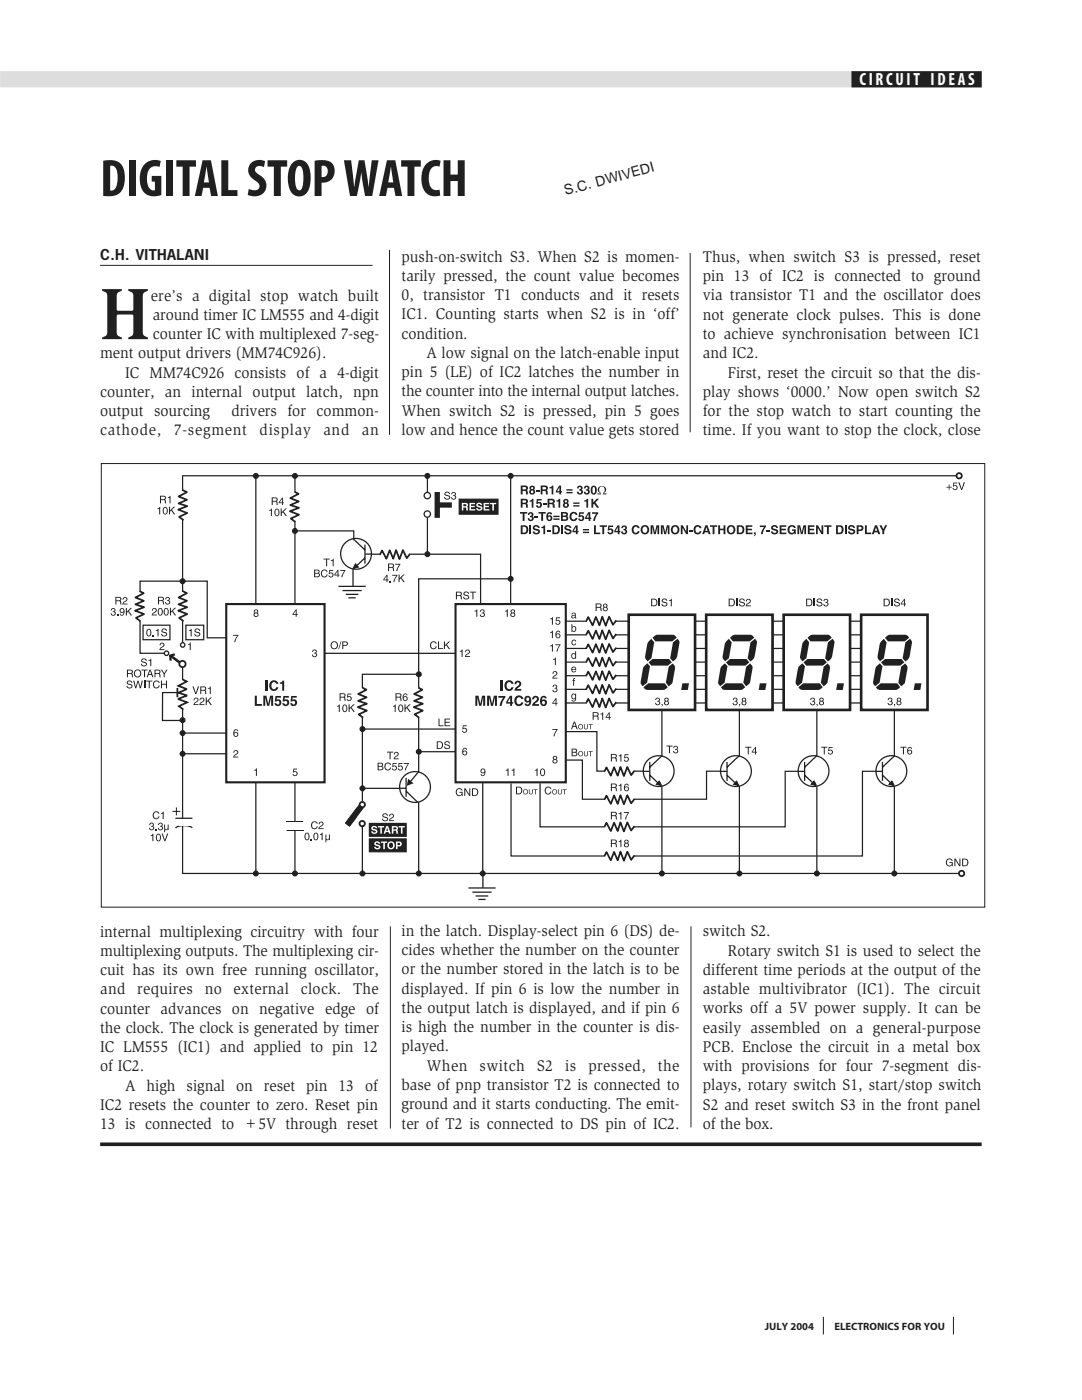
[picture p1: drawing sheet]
<svg xmlns="http://www.w3.org/2000/svg" width="216mm" height="279mm" viewBox="0 0 216 279" stroke-linecap="round" stroke-linejoin="round" font-family="sans-serif">
<defs><g id="words">
<text font-size="14.9" fill="#231f20" x="20" y="67.7">H</text>
<text font-size="10.6" fill="#231f20" x="20" y="39.1">DIGITAL STOP WATCH</text>
<text font-size="3.5" fill="#fff" x="171.5" y="17">CIRCUIT IDEAS</text>
<g font-size="3.2" fill="#231f20">
<text x="80.1" y="52.2">push-on-switch S3. When S2 is momen-</text>
<text x="140.3" y="52.3">Thus, when switch S3 is pressed, reset</text>
<text x="80.1" y="56">tarily pressed, the count value becomes</text>
<text x="80.1" y="59.9">0, transistor T1 conducts and it resets</text>
<text x="140.3" y="56.1">pin 13 of IC2 is connected to ground</text>
<text x="140.3" y="59.9">via transistor T1 and the oscillator does</text>
<text x="30.1" y="60">ere’s a digital stop watch built</text>
<text x="30.5" y="63.8">around timer IC LM555 and 4-digit</text>
<text x="80.1" y="63.8">IC1. Counting starts when S2 is in ‘off’</text>
<text x="140.3" y="63.8">not generate clock pulses. This is done</text>
<text x="20" y="71.5">ment output drivers (MM74C926).</text>
<text x="30.5" y="67.7">counter IC with multiplexed 7-seg-</text>
<text x="80.1" y="67.6">condition.</text>
<text x="85.1" y="71.5">A low signal on the latch-enable input</text>
<text x="140.3" y="67.6">to achieve synchronisation between IC1</text>
<text x="140.3" y="71.5">and IC2.</text>
<text x="25" y="75.4">IC MM74C926 consists of a 4-digit</text>
<text x="80.1" y="75.3">pin 5 (LE) of IC2 latches the number in</text>
<text x="145.2" y="75.4">First, reset the circuit so that the dis-</text>
<text x="20" y="79.2">counter, an internal output latch, npn</text>
<text x="20" y="83.1">output sourcing</text>
<text x="46.2" y="83.1">drivers for common-</text>
<text x="80.1" y="79.1">the counter into the internal output latches.</text>
<text x="80.1" y="83">When switch S2 is pressed, pin 5 goes</text>
<text x="140.3" y="79.2">play shows ‘0000.’ Now open switch S2</text>
<text x="140.3" y="83">for the stop watch to start counting the</text>
<text x="20" y="86.9">cathode,</text>
<text x="34.7" y="86.9">7-segment</text>
<text x="51.8" y="86.9">display</text>
<text x="64.5" y="86.9">and</text>
<text x="72.2" y="86.9">an</text>
<text x="80.1" y="86.8">low and hence the count value gets stored</text>
<text x="140.3" y="86.9">time. If you want to stop the clock, close</text>
<text x="20" y="186.9">internal multiplexing circuitry with four</text>
<text x="20" y="190.8">multiplexing outputs. The multiplexing cir-</text>
<text x="80.1" y="186.8">in the latch. Display-select pin 6 (DS) de-</text>
<text x="80.1" y="190.6">cides whether the number on the counter</text>
<text x="140.3" y="186.9">switch S2.</text>
<text x="145.2" y="190.7">Rotary switch S1 is used to select the</text>
<text x="20" y="194.6">cuit has its own free running oscillator,</text>
<text x="80.1" y="194.5">or the number stored in the latch is to be</text>
<text x="140.3" y="194.5">different time periods at the output of the</text>
<text x="20" y="198.4">and</text>
<text x="20" y="202.3">counter advances on negative edge of</text>
<text x="27.4" y="198.4">requires</text>
<text x="40.8" y="198.4">no</text>
<text x="46.6" y="198.4">external</text>
<text x="60" y="198.4">clock.</text>
<text x="70.5" y="198.4">The</text>
<text x="80.1" y="198.3">displayed. If pin 6 is low the number in</text>
<text x="80.1" y="202.2">the output latch is displayed, and if pin 6</text>
<text x="140.3" y="198.4">astable multivibrator (IC1). The circuit</text>
<text x="140.3" y="202.2">works off a 5V power supply. It can be</text>
<text x="20" y="206.1">the clock. The clock is generated by timer</text>
<text x="20" y="210">IC LM555 (IC1) and applied to pin 12</text>
<text x="80.1" y="206">is high the number in the counter is dis-</text>
<text x="80.1" y="209.8">played.</text>
<text x="140.3" y="206.1">easily assembled on a general-purpose</text>
<text x="140.3" y="209.9">PCB. Enclose the circuit in a metal box</text>
<text x="20" y="213.8">of IC2.</text>
<text x="85.1" y="213.7">When</text>
<text x="95.7" y="213.7">switch</text>
<text x="107.2" y="213.7">S2</text>
<text x="112.8" y="213.7">is</text>
<text x="117.4" y="213.7">pressed,</text>
<text x="131.3" y="213.7">the</text>
<text x="140.3" y="213.8">with provisions for four 7-segment dis-</text>
<text x="20" y="221.5">IC2 resets the counter to zero. Reset pin</text>
<text x="25" y="217.7">A high signal on reset pin 13 of</text>
<text x="80.1" y="217.5">base of pnp transistor T2 is connected to</text>
<text x="80.1" y="221.4">ground and it starts conducting. The emit-</text>
<text x="140.3" y="217.6">plays, rotary switch S1, start/stop switch</text>
<text x="140.3" y="221.4">S2 and reset switch S3 in the front panel</text>
<text x="20" y="225.3">13 is connected to +5V through reset</text>
<text x="80.1" y="225.3">ter of T2 is connected to DS pin of IC2.</text>
<text x="140.3" y="225.3">of the box.</text>
</g>
<g font-size="2.8" fill="#231f20">
<text x="112.9" y="38.9" transform="rotate(-15 112.9 38.9)">S.C. DWIVEDI</text>
<text x="20" y="51.9">C.H. VITHALANI</text>
</g>
<g font-size="2.1" fill="#231f20">
<text x="152.6" y="265.4">JULY 2004</text>
<text x="166.5" y="265.4">ELECTRONICS FOR YOU</text>
</g>
</g></defs>
<path d="M.2 14.4h195.5v2.9h-195.5z" fill-rule="evenodd" fill="#dcddde" stroke="#dcddde" stroke-width=".34"/>
<path d="M170.1 14.4h25.6v2.9h-25.6z" fill-rule="evenodd" fill="#231f20" stroke="#231f20" stroke-width=".34"/>
<path d="M20.2 92.5h176.3v88.5h-176.3zM77.9 184.9v40.3M137.9 184.9v40.1M164.3 262.8v3.5M190.2 262.8v3.5" fill="none" stroke="#231f20" stroke-width=".2"/>
<path d="M36.3 95h154.6M36.4 95v79.4M51.1 95v79.4M58.9 95v79.4M36.5 174.3h154.9" fill="none" stroke="#231f20" stroke-width=".25"/>
<g fill="none" stroke="#231f20" stroke-width=".36">
<circle cx="191.4" cy="95" r=".53"/>
<circle cx="191.9" cy="174.3" r=".53"/>
</g>
<path d="M35.7 163.4h2.4v1.3h-2.4z" fill="#fff"/>
<path d="M35 163.3h3.4M38.4 165.2a3.3 3.3 0 0 0-3.4 0" fill="none" stroke="#231f20" stroke-width=".25"/>
<path d="M34.4 161.9h1.6M35.2 161.1v1.6" fill="none" stroke="#231f20" stroke-width=".2"/>
<path d="M35.7 163.4h2.4v1.3h-2.4z" fill="#fff"/>
<g fill="#231f20">
<path d="M30.7 162.1a.67 .67 0 0 1 1.1 .3h-.2l-.1-.2a.49 .49 0 0 0-.8 .2 .64 .64 0 0 0 .5 .9l.3-.1 .1-.3h.2a.72 .72 0 0 1-1 .6 .72 .72 0 0 1-.3-1.1z" fill-rule="evenodd"/>
<path d="M32.1 162.3l.6-.3v1.5h-.2v-1.1h-.4z" fill-rule="evenodd"/>
<path d="M30 164.3l.3-.1 .4 .2v.2l-.2 .3h.2a.44 .44 0 0 1-.2 .7l-.4 .1-.3-.3-.1-.2h.2l.1 .3h.3l.3-.3-.1-.1-.4-.1v-.2l.4-.1-.1-.3h-.3l-.1 .3h-.2z" fill-rule="evenodd"/>
<path d="M31.7 164.3l.3-.1 .4 .2 .1 .2-.2 .3h.1a.44 .44 0 0 1-.1 .7l-.4 .1-.4-.3v-.2h.2l.1 .3h.2l.3-.3v-.1l-.4-.1v-.2l.3-.1v-.3h-.4l-.1 .3h-.2z" fill-rule="evenodd"/>
<path d="M32.8 164.6h.1v.7l.3 .2 .2-.2 .1-.7h.1v1.1h-.1v-.2l-.2 .2-.4-.1v.5h-.1z" fill-rule="evenodd"/>
<path d="M30.1 166.7l.5-.3v1.5h-.2v-1.1h-.3z" fill-rule="evenodd"/>
<path d="M31.4 166.6l.2-.1a.73 .73 0 0 1 0 1.2 .72 .72 0 0 1-.2-1.1zM31.4 166.5l-.3 .6a.55 .55 0 0 0 .5 .8 .55 .55 0 0 0 .5-.8 .58 .58 0 0 0-.2-.5 .58 .58 0 0 0-.5-.1z" fill-rule="evenodd"/>
<path d="M32.2 166.3h.3l.4 1.3 .4-1.3h.3l-.6 1.6h-.2z" fill-rule="evenodd"/>
</g>
<path d="M31 165.4h.2v.3h-.2z" fill="#231f20"/>
<path d="M57.1 164.1h3.4M57.2 165.7h3.4" fill="none" stroke="#231f20" stroke-width=".25"/>
<path d="M57.1 164.2h3.4v1.4h-3.4z" fill="#fff"/>
<g fill="#231f20">
<path d="M62.2 164.1a.67 .67 0 0 1 1.2 .3h-.2l-.1-.2a.49 .49 0 0 0-.8 .2 .64 .64 0 0 0 .5 .9l.3-.1 .1-.3h.2a.72 .72 0 0 1-1 .5 .72 .72 0 0 1-.3-1z" fill-rule="evenodd"/>
<path d="M63.8 164.1a.52 .52 0 0 1 .8 .3 .52 .52 0 0 1-.6 .6l-.2 .3h.8v.2h-1.1l.2-.5 .5-.3 .2-.3-.3-.3-.2 .1-.1 .3h-.2z" fill-rule="evenodd"/>
<path d="M61.1 166.4l.2-.1a.73 .73 0 0 1 0 1.2 .72 .72 0 0 1-.2-1.1zM61 166.3l-.3 .6a.55 .55 0 0 0 .6 .8 .55 .55 0 0 0 .5-.8 .58 .58 0 0 0-.2-.5 .58 .58 0 0 0-.6-.1z" fill-rule="evenodd"/>
<path d="M62.8 166.4l.2-.1a.73 .73 0 0 1 0 1.2 .72 .72 0 0 1-.2-1.1zM62.8 166.3l-.3 .6a.55 .55 0 0 0 .5 .8 .55 .55 0 0 0 .5-.8 .58 .58 0 0 0-.1-.5 .58 .58 0 0 0-.6-.1z" fill-rule="evenodd"/>
<path d="M63.8 166.5l.6-.3v1.5h-.2v-1.1h-.4z" fill-rule="evenodd"/>
<path d="M64.9 166.6h.2v.7l.2 .2 .3-.2v-.7h.2v1.1h-.2v-.2l-.2 .2-.3-.1v.5h-.2z" fill-rule="evenodd"/>
</g>
<path d="M62 167.4h.3v.3h-.3z" fill="#231f20"/>
<g fill="#231f20" stroke="#231f20" stroke-width=".25">
<circle cx="58.9" cy="174.3" r=".47"/>
<circle cx="51.1" cy="174.3" r=".47"/>
<circle cx="36.4" cy="143.7" r=".47"/>
</g>
<path d="M35.7 135.8h1.3v5.7h-1.3z" fill="#fff"/>
<path d="M35.4 137.3v1.8M36.4 135.6l.9 .4-1.7 .9 1.7 .6-1.7 .7 1.7 .6-1.8 .7 1.8 .7-1.6 .7 .9 .7" fill="none" stroke="#231f20" stroke-width=".36"/>
<path d="M35.4 138.2h-3v5.6h3.9M47.2 127.3h-5.8v-11.3h-13.4v14.4h5.2" fill="none" stroke="#231f20" stroke-width=".25"/>
<path d="M45.1 120.6h19.7v35.5h-19.7z" fill-rule="evenodd" fill="#fff" stroke="#231f20" stroke-width=".42"/>
<path d="M53.2 135.8v2" fill="none" stroke="#231f20" stroke-width=".42"/>
<g fill="#231f20">
<path d="M54 136a.89 .89 0 0 1 .9-.2 .89 .89 0 0 1 .6 .7h-.4v-.2a.47 .47 0 0 0-.5-.2 .47 .47 0 0 0-.4 .4 .64 .64 0 0 0 0 .7 .64 .64 0 0 0 .7 .3l.2-.4h.4a.92 .92 0 0 1-1 .8 .92 .92 0 0 1-.8-1.1z" fill-rule="evenodd"/>
<path d="M55.8 136.2l.4-.1 .2-.3h.3v2h-.4v-1.3h-.5z" fill-rule="evenodd"/>
<path d="M50.8 138.8h.5v1.7h1v.4h-1.5z" fill-rule="evenodd"/>
<path d="M52.5 138.8h.7l.3 1.6 .4-1.6h.6v2.1h-.4v-1.7l-.4 1.7h-.4l-.4-1.7v1.7h-.4z" fill-rule="evenodd"/>
<path d="M55 138.9h1.1v.3h-.8l-.1 .5a.68 .68 0 0 1 .9 .4 .68 .68 0 0 1-.5 .9 .68 .68 0 0 1-.8-.7h.4v.2a.32 .32 0 0 0 .5 0 .32 .32 0 0 0-.1-.5 .32 .32 0 0 0-.4 0h-.4z" fill-rule="evenodd"/>
<path d="M56.5 138.9h1.1v.3h-.8v.5a.68 .68 0 0 1 .9 .4 .68 .68 0 0 1-.6 .9 .68 .68 0 0 1-.8-.7h.4l.1 .2a.32 .32 0 0 0 .4 0 .32 .32 0 0 0 0-.5 .32 .32 0 0 0-.4 0h-.4z" fill-rule="evenodd"/>
<path d="M58.1 138.9h1.1v.3h-.8l-.1 .5a.68 .68 0 0 1 .9 .4 .68 .68 0 0 1-.5 .9 .68 .68 0 0 1-.8-.7h.4v.2a.32 .32 0 0 0 .5 0 .32 .32 0 0 0 0-.5 .32 .32 0 0 0-.5 0h-.3z" fill-rule="evenodd"/>
<path d="M50.8 121.7l-.2 .3 .2 .3-.2 .2a.46 .46 0 0 0 .5 .6l.4-.2 .1-.4-.3-.2 .2-.3-.2-.3zM50.8 122.7a.3 .3 0 0 1 .6 0 .3 .3 0 0 1-.6 0zM50.9 121.9l.3-.1 .1 .4h-.4z" fill-rule="evenodd"/>
<path d="M59 121.6l-.6 1.1h.6v.4h.2v-.4h.2v-.1h-.2v-1zM59 121.9v.7h-.5z" fill-rule="evenodd"/>
<path d="M50.7 153.6l.6-.2v1.5h-.2v-1.1h-.4z" fill-rule="evenodd"/>
<path d="M58.5 153.4h.8v.2h-.6l-.1 .4 .1-.1a.5 .5 0 0 1 .6 .3 .5 .5 0 0 1-.1 .6l-.5 .1-.3-.4h.2a.33 .33 0 0 0 .4 .2 .33 .33 0 0 0 .2-.5 .33 .33 0 0 0-.5-.1l-.3 .1z" fill-rule="evenodd"/>
<path d="M46.8 149.8a.52 .52 0 0 1 .8 .3 .52 .52 0 0 1-.6 .6l-.3 .3h.8v.2h-1l.2-.5 .5-.3 .1-.3-.3-.2h-.2l-.1 .3h-.1z" fill-rule="evenodd"/>
<path d="M46.5 126.7h1.1l-.7 1.5h-.2l.1-.4 .5-.9h-.8z" fill-rule="evenodd"/>
<path d="M46.8 145.6a.76 .76 0 0 0-.3 .9 .76 .76 0 0 0 .8 .5 .49 .49 0 0 0 .2-.6 .49 .49 0 0 0-.6-.3l-.2 .2 .2-.5 .2-.1 .4 .2-.2-.3zM46.8 146.6a.32 .32 0 0 1 .6 0 .32 .32 0 0 1-.6 0z" fill-rule="evenodd"/>
<path d="M62.5 129.7l.3-.1 .4 .2v.2l-.2 .3 .2 .1a.44 .44 0 0 1-.1 .7h-.5l-.3-.3-.1-.1h.2l.2 .2 .2 .1 .3-.3-.1-.2-.3-.1v-.1l.3-.1-.1-.4h-.3l-.1 .3h-.2z" fill-rule="evenodd"/>
</g>
<g fill="#231f20" stroke="#231f20" stroke-width=".25">
<circle cx="58.9" cy="95" r=".47"/>
<circle cx="51.1" cy="95" r=".47"/>
</g>
<path d="M36.4 146.3h8.9M36.4 150.4h8.9" fill="none" stroke="#231f20" stroke-width=".25"/>
<g fill="#231f20">
<path d="M38.4 137h.2l.5 1.3 .4-1.3h.2l-.5 1.5h-.2z" fill-rule="evenodd"/>
<path d="M40 137v1.5h.2v-.6h.6l.2 .6h.2l-.3-.7 .2-.2v-.5zM40.2 137.2h.6l.1 .4-.7 .1z" fill-rule="evenodd"/>
<path d="M41.5 137.3l.6-.3v1.5h-.2v-1h-.4z" fill-rule="evenodd"/>
<path d="M38.8 139.3a.52 .52 0 0 1 .8 .3 .52 .52 0 0 1-.5 .7l-.3 .2h.8v.2h-1l.2-.4 .5-.4 .1-.2-.3-.3-.2 .1-.1 .3h-.2z" fill-rule="evenodd"/>
<path d="M40 139.3a.52 .52 0 0 1 .8 .3 .52 .52 0 0 1-.6 .7l-.2 .2h.8v.2h-1l.1-.4 .6-.4 .1-.2-.3-.3-.2 .1-.1 .3h-.2z" fill-rule="evenodd"/>
<path d="M41.1 139.2h.2v.7l.7-.7h.3l-.7 .6 .7 .9h-.3l-.5-.7-.2 .2v.5h-.2z" fill-rule="evenodd"/>
</g>
<g fill="#fff">
<path d="M27.2 118.2h1.5v5.6h-1.5z"/>
<path d="M27.1 118.2h1.3v5.6h-1.3z"/>
</g>
<path d="M27.9 118l.8 .4-1.7 .9 1.7 .6-1.7 .7 1.7 .6-1.8 .7 1.8 .7-1.6 .7 .9 .7" fill="none" stroke="#231f20" stroke-width=".36"/>
<g fill="#231f20">
<path d="M23 119.1v1.5h.2v-.6h.7l.1 .6h.3l-.3-.7 .2-.2-.1-.4zM23.2 119.3h.7l.1 .4-.8 .1z" fill-rule="evenodd"/>
<path d="M24.7 119.2a.52 .52 0 0 1 .8 .3 .52 .52 0 0 1-.6 .7l-.3 .3h.8v.1h-1l.2-.4 .5-.4 .1-.2-.3-.3-.2 .1-.1 .3h-.1z" fill-rule="evenodd"/>
<path d="M22.3 121.4h.3l.4 .1 .1 .2-.2 .3 .1 .1a.44 .44 0 0 1-.1 .7l-.5 .1-.3-.3v-.2h.2l.1 .3h.2l.3-.3v-.2h-.4v-.2l.3-.1v-.3h-.4l-.1 .2h-.2z" fill-rule="evenodd"/>
<path d="M24.1 121.4a.48 .48 0 0 0-.2 .7 .48 .48 0 0 0 .8 .1l-.2 .5h-.2l-.4-.2 .2 .3a.75 .75 0 0 0 .7-.3 .75 .75 0 0 0 0-.9l-.5-.2zM24 121.9a.35 .35 0 0 1 .7 0 .35 .35 0 0 1-.7 0z" fill-rule="evenodd"/>
<path d="M25.1 121.3h.2v.8l.8-.8h.2l-.6 .6 .7 .9h-.3l-.5-.7-.3 .2v.5h-.2z" fill-rule="evenodd"/>
</g>
<path d="M23.4 122.6h.2v.2h-.2z" fill="#231f20"/>
<g fill="#fff">
<path d="M35.8 118.2h1.5v5.6h-1.5z"/>
<path d="M35.7 118.2h1.3v5.6h-1.3z"/>
</g>
<path d="M36.5 118l.8 .4-1.7 .9 1.7 .6-1.7 .7 1.8 .6-1.8 .7 1.8 .7-1.7 .7 .9 .7" fill="none" stroke="#231f20" stroke-width=".36"/>
<g fill="#231f20">
<path d="M31.5 119.1v1.5h.2v-.6h.7l.1 .6h.3l-.3-.7 .2-.2v-.4zM31.7 119.3h.7l.1 .4-.8 .1z" fill-rule="evenodd"/>
<path d="M33.2 119.2l.3-.1 .4 .2v.2l-.2 .3 .2 .1a.44 .44 0 0 1-.2 .7h-.4l-.3-.3-.1-.1h.2l.1 .2 .2 .1 .4-.3-.1-.2-.4-.1v-.1l.4-.1-.1-.4-.3 .1-.1 .2h-.2z" fill-rule="evenodd"/>
<path d="M30.5 121.4a.52 .52 0 0 1 .8 .3 .52 .52 0 0 1-.6 .7l-.2 .2h.8v.2h-1l.1-.4 .6-.4 .1-.2-.3-.3-.2 .1-.1 .3h-.2z" fill-rule="evenodd"/>
<path d="M31.8 121.6l.2-.1a.73 .73 0 0 1 0 1.2 .72 .72 0 0 1-.2-1.1zM31.7 121.4l-.2 .7a.55 .55 0 0 0 .5 .8 .55 .55 0 0 0 .5-.8 .58 .58 0 0 0-.2-.6 .58 .58 0 0 0-.6-.1z" fill-rule="evenodd"/>
<path d="M33 121.6l.2-.1a.73 .73 0 0 1 0 1.2 .72 .72 0 0 1-.2-1.1zM32.9 121.4l-.2 .7a.55 .55 0 0 0 .5 .8 .55 .55 0 0 0 .5-.8 .58 .58 0 0 0-.2-.6 .58 .58 0 0 0-.6-.1z" fill-rule="evenodd"/>
<path d="M33.9 121.3h.2v.7l.8-.7h.2l-.6 .6 .7 .9h-.3l-.5-.7-.3 .2v.5h-.2z" fill-rule="evenodd"/>
</g>
<path d="M36.1 128.9h.7v3.2h-.7z" fill="#fff"/>
<g fill="#fff" stroke="#231f20" stroke-width=".25">
<circle cx="36.5" cy="128.7" r=".44"/>
<circle cx="33.2" cy="130.4" r=".44"/>
</g>
<path d="M34.2 131l2 1.5" fill="none" stroke="#231f20" stroke-width=".51"/>
<path d="M34 130.8v1M34.9 130.6l-1.1 .3" fill="none" stroke="#231f20" stroke-width=".46"/>
<circle cx="36.4" cy="132.5" r=".63" fill="#fff" stroke="#231f20" stroke-width=".35"/>
<g fill="#fff">
<path d="M35.8 98h1.5v5.7h-1.5z"/>
<path d="M35.7 98h1.3v5.7h-1.3z"/>
</g>
<path d="M36.5 97.8l.8 .4-1.7 .9 1.7 .6-1.7 .8 1.8 .5-1.8 .7 1.8 .7-1.7 .8 .9 .6" fill="none" stroke="#231f20" stroke-width=".36"/>
<g fill="#231f20">
<path d="M31.9 98.9v1.6h.2v-.7h.7l.1 .7h.3l-.3-.8 .2-.2v-.4zM32.1 99.1h.7l.1 .4-.8 .1z" fill-rule="evenodd"/>
<path d="M33.5 99.2l.5-.2v1.5h-.2v-1.1h-.3z" fill-rule="evenodd"/>
<path d="M31.4 101.5l.6-.3v1.5h-.2v-1.1h-.4z" fill-rule="evenodd"/>
<path d="M32.8 101.4l.2-.1a.73 .73 0 0 1 0 1.2 .72 .72 0 0 1-.2-1.1zM32.7 101.2l-.2 .7a.55 .55 0 0 0 .5 .8 .55 .55 0 0 0 .5-.8 .58 .58 0 0 0-.2-.5 .58 .58 0 0 0-.6-.2z" fill-rule="evenodd"/>
<path d="M33.7 101.1h.2v.8l.8-.8h.2l-.6 .7 .7 .9h-.3l-.5-.8-.3 .2v.6h-.2z" fill-rule="evenodd"/>
</g>
<g fill="#231f20" stroke="#231f20" stroke-width=".25">
<circle cx="36.4" cy="116" r=".47"/>
<circle cx="36.4" cy="146.3" r=".47"/>
<circle cx="36.4" cy="150.4" r=".47"/>
</g>
<g fill="#231f20">
<path d="M188.9 171.6a.68 .68 0 0 1 1.2 .2h-.2a.47 .47 0 0 0-.4-.3 .47 .47 0 0 0-.5 .3 .64 .64 0 0 0 .4 .9l.4-.1 .1-.4h-.4v-.1h.6v.8l-.2-.2a.76 .76 0 0 1-1.1 0 .76 .76 0 0 1 .1-1.1z" fill-rule="evenodd"/>
<path d="M190.4 171.4h.3l.7 1.2v-1.2h.2v1.5h-.2l-.8-1.3v1.3h-.2z" fill-rule="evenodd"/>
<path d="M192 171.4v1.5h.6a.77 .77 0 0 0 .6-.8 .77 .77 0 0 0-.6-.7zM192.2 171.5h.4a.61 .61 0 0 1 .4 .6 .61 .61 0 0 1-.4 .6h-.4z" fill-rule="evenodd"/>
</g>
<g fill="#fff">
<path d="M58.1 98.3h1.5v5.7h-1.5z"/>
<path d="M58 98.4h1.3v5.6h-1.3z"/>
</g>
<path d="M58.8 98.1l.8 .5-1.7 .8 1.7 .7-1.7 .7 1.8 .6-1.8 .6 1.8 .7-1.7 .8 .9 .6" fill="none" stroke="#231f20" stroke-width=".36"/>
<g fill="#231f20">
<path d="M54.2 99.3v1.5h.2v-.7l.7 .1 .1 .6h.3l-.3-.8 .2-.1-.1-.5zM54.4 99.4l.6 .1 .2 .4-.8 .1z" fill-rule="evenodd"/>
<path d="M56.3 99.3l-.7 1.1h.7v.4h.1v-.4h.3v-.1h-.3v-1zM56.3 99.6v.7h-.5z" fill-rule="evenodd"/>
<path d="M53.7 101.8l.6-.3v1.5h-.2v-1.1h-.4z" fill-rule="evenodd"/>
<path d="M55.1 101.7h.2a.73 .73 0 0 1 0 1.2 .72 .72 0 0 1-.2-1.2zM55 101.6l-.2 .7a.55 .55 0 0 0 .5 .7 .55 .55 0 0 0 .5-.7 .58 .58 0 0 0-.2-.6 .58 .58 0 0 0-.6-.1z" fill-rule="evenodd"/>
<path d="M56 101.5h.2v.7l.8-.7h.2l-.6 .6 .7 .9h-.3l-.5-.8-.3 .3v.5h-.2z" fill-rule="evenodd"/>
</g>
<path d="M58.7 106h11.9v5.9M73.8 110.6h22.1v10" fill="none" stroke="#231f20" stroke-width=".25"/>
<circle cx="71" cy="110.5" r="3.1" fill="#fff" stroke="#231f20" stroke-width=".25"/>
<path d="M70.4 107.5l2.4 2.3M72.8 108.7v3.8M72.8 111.3l-2.2 2.2M72.8 110.6h1.4M64.8 130.4h31.9" fill="none" stroke="#231f20" stroke-width=".25"/>
<path d="M70.9 112.6l.6 .6-1 .2z" fill-rule="evenodd" fill="#231f20" stroke="#231f20" stroke-width=".25"/>
<g fill="#231f20">
<path d="M86 128.2a.67 .67 0 0 1 1.1 .3h-.2l-.1-.2a.49 .49 0 0 0-.7 .1 .64 .64 0 0 0 .4 1l.3-.2 .2-.2h.2a.72 .72 0 0 1-1 .5 .72 .72 0 0 1-.3-1.1z" fill-rule="evenodd"/>
<path d="M87.4 128h.2v1.4h.8v.1h-1z" fill-rule="evenodd"/>
<path d="M88.6 128h.2v.8l.7-.8h.3l-.6 .6 .6 .9h-.2l-.6-.7-.2 .2v.5h-.2z" fill-rule="evenodd"/>
</g>
<path d="M85.3 94.9v15.8" fill="none" stroke="#231f20" stroke-width=".25"/>
<path d="M87.2 98.2v5.1M87.3 100.8h2.9" fill="none" stroke="#231f20" stroke-width="1.1" stroke-linecap="butt"/>
<g fill="#fff">
<path d="M84.7 99.6h1.3v2.4h-1.3z"/>
<path d="M76 109.9h5.7v1.4h-5.7z"/>
<path d="M76 110.1h5.7v1.3h-5.7z"/>
</g>
<g fill="#fff" stroke="#231f20" stroke-width=".25">
<circle cx="85.3" cy="98.9" r=".63"/>
<circle cx="85.3" cy="102.6" r=".63"/>
</g>
<path d="M81.8 110.5l-.6 .9-.8-1.6-.7 1.8-.7-1.8-.5 1.7-.7-1.7-.7 1.7-.9-1.6-.4 .8" fill="none" stroke="#231f20" stroke-width=".36"/>
<g fill="#231f20">
<path d="M77.4 112.5v1.5h.2v-.7l.7 .1 .1 .6h.3l-.3-.8 .2-.2v-.4zM77.6 112.6h.7l.1 .5h-.8z" fill-rule="evenodd"/>
<path d="M78.9 112.5h1l-.6 1.5h-.2v-.3l.6-1h-.8z" fill-rule="evenodd"/>
<path d="M77.2 114.7l-.7 1.1h.6v.4h.2v-.4h.2v-.1h-.2v-1zM77.1 115v.7h-.5z" fill-rule="evenodd"/>
<path d="M78.3 114.7h1l-.6 1.5h-.2l.1-.3 .5-1h-.8z" fill-rule="evenodd"/>
<path d="M79.5 114.7h.2v.7l.8-.7h.3l-.7 .6 .7 .9h-.3l-.5-.8-.3 .2v.6h-.2z" fill-rule="evenodd"/>
<path d="M64.6 111.5h1.2v.2h-.5v1.3h-.2v-1.3h-.5z" fill-rule="evenodd"/>
<path d="M66 111.8l.6-.3v1.5h-.2v-1.1h-.4z" fill-rule="evenodd"/>
<path d="M62.9 113.9h.5l.1 .3-.6 .1zM62.7 113.7v1.5l.9-.1a.41 .41 0 0 0 .3-.3 .41 .41 0 0 0-.3-.4l.2-.3-.2-.4zM62.9 114.5h.6l.1 .4-.7 .1z" fill-rule="evenodd"/>
<path d="M64.2 113.9a.67 .67 0 0 1 1.2 .2h-.2l-.1-.2a.49 .49 0 0 0-.8 .2 .64 .64 0 0 0 .4 1l.4-.2 .1-.3h.2a.72 .72 0 0 1-1 .6 .72 .72 0 0 1-.3-1.1z" fill-rule="evenodd"/>
<path d="M65.7 113.8h.8v.1h-.7v.4h.1a.5 .5 0 0 1 .6 .2 .5 .5 0 0 1-.1 .6l-.6 .1-.3-.4h.2a.33 .33 0 0 0 .5 .2 .33 .33 0 0 0 .1-.4 .33 .33 0 0 0-.4-.1h-.3z" fill-rule="evenodd"/>
<path d="M67.4 113.7l-.7 1.1h.6v.4h.2v-.4h.2v-.1h-.2v-1zM67.3 114v.7h-.4z" fill-rule="evenodd"/>
<path d="M67.9 113.8h1l-.6 1.4h-.2l.1-.3 .5-1h-.8z" fill-rule="evenodd"/>
<path d="M88.9 98.2a.57 .57 0 0 1 .9 .4h-.2l-.2-.3-.5 .1v.3l.8 .2a.56 .56 0 0 1-.2 .8 .56 .56 0 0 1-.8-.2l-.1-.3h.2a.4 .4 0 0 0 .4 .3 .4 .4 0 0 0 .4-.3l-.3-.2a.56 .56 0 0 1-.6-.4z" fill-rule="evenodd"/>
<path d="M90.2 98.3l.3-.1 .4 .2 .1 .2-.2 .3 .1 .1a.44 .44 0 0 1-.1 .7h-.4l-.4-.3v-.2h.2l.1 .3 .2 .1 .3-.3v-.2l-.4-.1v-.2l.3-.1v-.3h-.4l-.1 .3h-.2z" fill-rule="evenodd"/>
</g>
<path d="M77.8 116h.2v.2h-.2z" fill="#231f20"/>
<path d="M91.6 99.6h7.8v3h-7.8z" fill-rule="evenodd" fill="#231f20" stroke="#231f20" stroke-width=".25"/>
<g fill="#fff">
<path d="M92.1 100.4v1.5h.4v-.6h.5l.1 .6h.3l-.1-.6-.1-.1 .2-.4-.2-.4zM92.5 100.6l.5 .1v.3h-.5z" fill-rule="evenodd"/>
<path d="M93.7 100.4h1.1v.2h-.8v.3h.7v.3h-.7v.4h.8v.3h-1.1z" fill-rule="evenodd"/>
<path d="M95.2 100.4h.8l.2 .4h-.3l-.3-.2-.3 .2 .9 .4a.61 .61 0 0 1-.5 .7 .61 .61 0 0 1-.7-.5l.8 .2 .2-.1-.3-.2a.49 .49 0 0 1-.6-.3 .49 .49 0 0 1 .1-.6z" fill-rule="evenodd"/>
<path d="M96.5 100.4h1.1v.2h-.8v.3h.8v.3h-.8v.4h.9v.3h-1.2z" fill-rule="evenodd"/>
<path d="M97.8 100.4h1.2v.2h-.4v1.3h-.4v-1.3h-.4z" fill-rule="evenodd"/>
</g>
<path d="M67.5 117h5.5M68.3 117.9h3.9M69 118.6h2.5M69.5 119.3h1.5M70.4 113.5v3.4M102 115.5h-18.5v58.8" fill="none" stroke="#231f20" stroke-width=".25"/>
<g fill="#231f20" stroke="#231f20" stroke-width=".25">
<circle cx="85.3" cy="95" r=".47"/>
<circle cx="85.3" cy="110.6" r=".47"/>
<circle cx="58.9" cy="106" r=".47"/>
</g>
<g fill="#fff">
<path d="M82.8 137.4h1.5v5.7h-1.5z"/>
<path d="M82.7 137.4h1.3v5.7h-1.3z"/>
</g>
<path d="M83.5 137.2l.8 .4-1.7 .9 1.7 .7-1.7 .7 1.8 .5-1.8 .7 1.8 .7-1.7 .8 .9 .6" fill="none" stroke="#231f20" stroke-width=".36"/>
<g fill="#231f20">
<path d="M78.9 138.4v1.5h.2v-.7l.7 .1 .1 .6h.3l-.3-.8 .2-.2-.1-.4zM79.1 138.5h.6l.2 .5h-.8z" fill-rule="evenodd"/>
<path d="M80.6 138.5a.76 .76 0 0 0-.3 .9 .76 .76 0 0 0 .8 .5 .49 .49 0 0 0 .2-.7 .49 .49 0 0 0-.6-.2l-.2 .1 .2-.4 .2-.1 .4 .2-.2-.4zM80.6 139.4a.32 .32 0 0 1 .6 0 .32 .32 0 0 1-.6 0z" fill-rule="evenodd"/>
<path d="M78.4 140.9l.6-.3v1.5h-.2v-1.1h-.4z" fill-rule="evenodd"/>
<path d="M79.8 140.8h.2a.73 .73 0 0 1 0 1.2 .72 .72 0 0 1-.2-1.2zM79.7 140.7l-.2 .7a.55 .55 0 0 0 .5 .7 .55 .55 0 0 0 .5-.7 .58 .58 0 0 0-.2-.6 .58 .58 0 0 0-.6-.1z" fill-rule="evenodd"/>
<path d="M80.7 140.6h.2v.7l.8-.7h.2l-.6 .6 .7 .9h-.3l-.5-.8-.3 .2v.6h-.2z" fill-rule="evenodd"/>
</g>
<path d="M83.4 134.6h-11.1v39.7" fill="none" stroke="#231f20" stroke-width=".25"/>
<g fill="#fff">
<path d="M71.6 137.4h1.5v5.7h-1.5z"/>
<path d="M71.6 137.4h1.3v5.7h-1.3z"/>
</g>
<path d="M72.3 137.2l.8 .4-1.6 .9 1.6 .7-1.6 .7 1.7 .5-1.8 .7 1.8 .7-1.6 .8 .9 .6" fill="none" stroke="#231f20" stroke-width=".36"/>
<g fill="#231f20">
<path d="M67.8 138.4v1.5h.2v-.7l.6 .1 .2 .6h.2l-.3-.8 .2-.2v-.4zM68 138.5h.6l.1 .5h-.7z" fill-rule="evenodd"/>
<path d="M69.3 138.4h.8v.2h-.6l-.1 .4 .1-.1a.5 .5 0 0 1 .6 .3 .5 .5 0 0 1-.1 .6l-.6 .1-.2-.4h.2a.33 .33 0 0 0 .4 .2 .33 .33 0 0 0 .2-.4 .33 .33 0 0 0-.5-.2l-.3 .1z" fill-rule="evenodd"/>
<path d="M67.3 140.9l.5-.3v1.5h-.2v-1.1h-.3z" fill-rule="evenodd"/>
<path d="M68.6 140.8h.2a.73 .73 0 0 1 0 1.2 .72 .72 0 0 1-.2-1.2zM68.5 140.7l-.2 .7a.55 .55 0 0 0 .5 .7 .55 .55 0 0 0 .5-.7 .58 .58 0 0 0-.2-.6 .58 .58 0 0 0-.6-.1z" fill-rule="evenodd"/>
<path d="M69.6 140.6h.2v.7l.7-.7h.3l-.7 .6 .7 .9h-.3l-.5-.8-.2 .2v.6h-.2z" fill-rule="evenodd"/>
</g>
<path d="M72.3 145.5h21M83.5 150h9.8" fill="none" stroke="#231f20" stroke-width=".25"/>
<g fill="#231f20">
<path d="M87.5 143.4h.2v1.4h.8v.1h-1z" fill-rule="evenodd"/>
<path d="M88.7 143.4h1.1v.2h-.9v.5h.8v.1h-.8v.6h.9v.1h-1.1z" fill-rule="evenodd"/>
<path d="M87.1 147.9v1.6h.7a.77 .77 0 0 0 .6-.8 .77 .77 0 0 0-.6-.8zM87.4 148.1h.3a.61 .61 0 0 1 .5 .6 .61 .61 0 0 1-.4 .6h-.4z" fill-rule="evenodd"/>
<path d="M88.9 148a.57 .57 0 0 1 .9 .4h-.2l-.2-.3-.5 .1v.3l.8 .2a.56 .56 0 0 1-.3 .8 .56 .56 0 0 1-.7-.3l-.1-.2h.2a.4 .4 0 0 0 .4 .3 .4 .4 0 0 0 .4-.4l-.3-.1a.56 .56 0 0 1-.6-.4z" fill-rule="evenodd"/>
</g>
<path d="M112.8 124h63.7M112.8 126.7h63.7M112.8 129.4h63.7M112.8 132.1h63.7M112.8 134.9h63.7M112.8 137.6h63.7M96.3 156v18.2M112.8 140.3h63.7" fill="none" stroke="#231f20" stroke-width=".25"/>
<g fill="#231f20" stroke="#231f20" stroke-width=".25">
<circle cx="72.3" cy="174.3" r=".47"/>
<circle cx="83.6" cy="174.3" r=".47"/>
<circle cx="83.6" cy="150" r=".47"/>
<circle cx="72.3" cy="145.5" r=".47"/>
<circle cx="96.3" cy="174.3" r=".47"/>
</g>
<path d="M125.5 122.7h13.2v19h-13.2z" fill-rule="evenodd" fill="#fff" stroke="#231f20" stroke-width=".53"/>
<path d="M71.3 160h2.1v4.9h-2.1z" fill="#fff"/>
<path d="M71.7 160.7l.7 .6-2.7 3.5-.7-.6z" fill-rule="evenodd" fill="#231f20" stroke="#231f20" stroke-width=".25"/>
<path d="M71.3 159.9h2.1v4.9h-2.1z" fill="#fff"/>
<path d="M72.2 160.1h.1M72.3 164.9l.1-.1v.2" fill="none" stroke="#231f20" stroke-width=".25"/>
<g fill="none" stroke="#231f20" stroke-width=".36">
<circle cx="72.3" cy="164.4" r=".53"/>
<circle cx="72.3" cy="160.6" r=".53"/>
</g>
<path d="M71.7 160.7l.7 .6-2.7 3.5-.7-.6z" fill-rule="evenodd" fill="#231f20" stroke="#231f20" stroke-width=".25"/>
<circle cx="82.8" cy="157.1" r="3.1" fill="#fff" stroke="#231f20" stroke-width=".25"/>
<path d="M83.5 154l-1.7 2" fill="none" stroke="#231f20" stroke-width=".25"/>
<path d="M81.4 155.4l1.1 .9-1.3 .5z" fill="#231f20"/>
<path d="M81 157.3h-8.7M81 155.2v3.8M81 157.9l2.3 2.2" fill="none" stroke="#231f20" stroke-width=".25"/>
<g fill="#231f20">
<path d="M76.5 162.4a.57 .57 0 0 1 .9 .4h-.2l-.2-.3-.5 .1v.3l.8 .2a.56 .56 0 0 1-.2 .8 .56 .56 0 0 1-.8-.3l-.1-.2h.2a.4 .4 0 0 0 .4 .3 .4 .4 0 0 0 .4-.3l-.3-.2a.56 .56 0 0 1-.6-.4z" fill-rule="evenodd"/>
<path d="M77.8 162.5a.52 .52 0 0 1 .8 .3 .52 .52 0 0 1-.5 .6l-.3 .3h.8v.2h-1l.2-.5 .5-.3 .1-.3-.3-.2h-.2l-.1 .3h-.2z" fill-rule="evenodd"/>
</g>
<path d="M73.7 164.3h7.3v2.6h-7.3z" fill-rule="evenodd" fill="#231f20" stroke="#231f20" stroke-width=".25"/>
<g fill="#fff">
<path d="M74.3 164.9h.7l.3 .4h-.3l-.4-.2-.2 .2 .9 .4a.61 .61 0 0 1-.5 .7 .61 .61 0 0 1-.7-.5l.7 .2 .2-.1-.3-.2a.49 .49 0 0 1-.6-.3 .49 .49 0 0 1 .2-.6z" fill-rule="evenodd"/>
<path d="M75.4 164.9h1.3v.2h-.5v1.3h-.3v-1.3h-.5z" fill-rule="evenodd"/>
<path d="M77.1 164.9l-.6 1.5h.4l.1-.3h.5l.1 .3h.4l-.6-1.5zM77.3 165.2l.1 .6h-.3z" fill-rule="evenodd"/>
<path d="M78.2 164.9v1.5h.3v-.6h.5l.1 .6h.4l-.1-.6-.2-.2 .2-.3-.1-.4zM78.5 165.1l.6 .1v.3h-.6z" fill-rule="evenodd"/>
<path d="M79.5 164.9h1.3v.2h-.5v1.3h-.3v-1.3h-.5z" fill-rule="evenodd"/>
</g>
<path d="M73.7 167.4h7.3v2.6h-7.3z" fill-rule="evenodd" fill="#231f20" stroke="#231f20" stroke-width=".25"/>
<g fill="#fff">
<path d="M74.9 168h.7l.3 .4h-.3l-.4-.2-.2 .1 .9 .5a.61 .61 0 0 1-.5 .7 .61 .61 0 0 1-.7-.5l.7 .2 .2-.2-.3-.1a.49 .49 0 0 1-.6-.3 .49 .49 0 0 1 .2-.6z" fill-rule="evenodd"/>
<path d="M76 167.9h1.3v.3h-.5v1.3h-.3v-1.3h-.5z" fill-rule="evenodd"/>
<path d="M77.6 168a.79 .79 0 0 0-.2 1.3 .79 .79 0 0 0 1.3-.2 .78 .78 0 0 0-.1-1 .78 .78 0 0 0-1-.1zM77.8 168.2h.4a.58 .58 0 0 1 .2 .6 .58 .58 0 0 1-.4 .4h-.2a.63 .63 0 0 1 0-1z" fill-rule="evenodd"/>
<path d="M79 167.9v1.6h.3v-.6l.7-.1a.5 .5 0 0 0 .1-.5 .5 .5 0 0 0-.4-.4zM79.3 168.2l.5 .1v.3l-.5 .1z" fill-rule="evenodd"/>
</g>
<g fill="#231f20">
<path d="M77.2 150h1.3v.2h-.6v1.3h-.2v-1.3h-.5z" fill-rule="evenodd"/>
<path d="M78.8 150.1a.52 .52 0 0 1 .8 .3 .52 .52 0 0 1-.6 .7l-.2 .3h.8v.1h-1.1l.2-.4 .5-.4 .2-.2-.3-.3-.2 .1-.1 .3h-.2z" fill-rule="evenodd"/>
<path d="M75.6 152.4h.5l.1 .4-.6 .1zM75.4 152.2v1.5h.9a.41 .41 0 0 0 .2-.4 .41 .41 0 0 0-.3-.4l.2-.3-.1-.3zM75.6 153h.5l.2 .4-.7 .2z" fill-rule="evenodd"/>
<path d="M76.9 152.4a.67 .67 0 0 1 1.1 .3h-.2l-.1-.2a.49 .49 0 0 0-.7 .1 .64 .64 0 0 0 .4 1l.3-.2 .1-.2h.2a.72 .72 0 0 1-.9 .5 .72 .72 0 0 1-.4-1.1z" fill-rule="evenodd"/>
<path d="M78.4 152.3h.7v.2h-.6l-.1 .4 .2-.1a.5 .5 0 0 1 .6 .2 .5 .5 0 0 1-.2 .7h-.5l-.3-.3h.2a.33 .33 0 0 0 .4 .2 .33 .33 0 0 0 .2-.5 .33 .33 0 0 0-.5-.1l-.2 .1z" fill-rule="evenodd"/>
<path d="M79.5 152.3h.8v.2h-.6l-.1 .4 .1-.1a.5 .5 0 0 1 .7 .2 .5 .5 0 0 1-.2 .7h-.5l-.3-.3h.2a.33 .33 0 0 0 .4 .2 .33 .33 0 0 0 .2-.5 .33 .33 0 0 0-.5-.1l-.3 .1z" fill-rule="evenodd"/>
<path d="M80.6 152.3h1l-.6 1.4h-.2l.1-.3 .5-.9h-.8z" fill-rule="evenodd"/>
</g>
<g fill="#fff">
<path d="M117.2 123.1h5.6v1.5h-5.6z"/>
<path d="M117.2 123.4h5.6v1.3h-5.6z"/>
</g>
<path d="M123 123.8l-.7 .9-.8-1.6-.6 1.8-.7-1.8-.6 1.7-.7-1.7-.7 1.7-.8-1.7-.4 .9" fill="none" stroke="#231f20" stroke-width=".36"/>
<g fill="#fff">
<path d="M117.2 125.9h5.6v1.4h-5.6z"/>
<path d="M117.2 126.1h5.6v1.3h-5.6z"/>
</g>
<path d="M123 126.5l-.7 .9-.8-1.6-.6 1.8-.7-1.8-.6 1.7-.7-1.7-.7 1.7-.8-1.6-.4 .8" fill="none" stroke="#231f20" stroke-width=".36"/>
<g fill="#fff">
<path d="M117.2 128.6h5.6v1.5h-5.6z"/>
<path d="M117.2 128.8h5.6v1.3h-5.6z"/>
</g>
<path d="M123 129.2l-.7 .9-.8-1.6-.6 1.8-.7-1.8-.6 1.7-.7-1.6-.7 1.6-.8-1.6-.4 .8" fill="none" stroke="#231f20" stroke-width=".36"/>
<g fill="#fff">
<path d="M117.2 131.3h5.6v1.5h-5.6z"/>
<path d="M117.2 131.6h5.6v1.3h-5.6z"/>
</g>
<path d="M123 132l-.7 .9-.8-1.7-.6 1.8-.7-1.8-.6 1.8-.7-1.7-.7 1.7-.8-1.7-.4 .8" fill="none" stroke="#231f20" stroke-width=".36"/>
<g fill="#fff">
<path d="M117.2 134h5.6v1.5h-5.6z"/>
<path d="M117.2 134.3h5.6v1.3h-5.6z"/>
</g>
<path d="M123 134.7l-.7 .9-.8-1.6-.6 1.8-.7-1.8-.6 1.7-.7-1.7-.7 1.7-.8-1.7-.4 .8" fill="none" stroke="#231f20" stroke-width=".36"/>
<g fill="#fff">
<path d="M117.2 136.7h5.6v1.5h-5.6z"/>
<path d="M117.2 137h5.6v1.3h-5.6z"/>
</g>
<path d="M123 137.4l-.7 .9-.8-1.6-.6 1.8-.7-1.8-.6 1.7-.7-1.7-.7 1.7-.8-1.7-.4 .9" fill="none" stroke="#231f20" stroke-width=".36"/>
<g fill="#fff">
<path d="M117.2 139.5h5.6v1.4h-5.6z"/>
<path d="M117.2 139.7h5.6v1.3h-5.6z"/>
</g>
<path d="M123 140.1l-.7 .9-.8-1.6-.6 1.8-.7-1.8-.6 1.7-.7-1.7-.7 1.7-.8-1.6-.4 .8" fill="none" stroke="#231f20" stroke-width=".36"/>
<g fill="#fff" stroke="#231f20" stroke-width=".53">
<path d="M140.9 122.7h13.3v19h-13.3z" fill-rule="evenodd"/>
<path d="M156.4 122.7h13.2v19h-13.2z" fill-rule="evenodd"/>
<path d="M171.8 122.7h13.3v19h-13.3z" fill-rule="evenodd"/>
</g>
<g fill="#231f20">
<path d="M114.1 122.4l-.1 .2 .5-.2 .2 .2-.6 .2a.38 .38 0 0 0 .1 .6 .38 .38 0 0 0 .5-.2l.3 .2-.1-.8a.46 .46 0 0 0-.8-.2zM114.3 122.9l.4-.1a.33 .33 0 0 1-.1 .4 .33 .33 0 0 1-.4 0z" fill-rule="evenodd"/>
<path d="M114 124.6v1.5h.2v-.2a.51 .51 0 0 0 .8-.4 .51 .51 0 0 0-.8-.4v-.5zM114.3 125.2a.35 .35 0 0 1 .5 .3 .35 .35 0 0 1-.5 .3z" fill-rule="evenodd"/>
<path d="M114.2 127.8a.46 .46 0 0 1 .4-.1 .46 .46 0 0 1 .4 .3h-.2l-.1-.1a.37 .37 0 0 0-.5 .3 .37 .37 0 0 0 .5 .4l.1-.2h.2l-.1 .2a.47 .47 0 0 1-.8-.1z" fill-rule="evenodd"/>
<path d="M114.2 130.4a.55 .55 0 0 0-.2 .8 .55 .55 0 0 0 .8 .1v.2h.2v-1.5h-.2v.5l-.4-.2zM114.3 130.6a.37 .37 0 0 1 .5 .3 .37 .37 0 0 1-.5 .4l-.1-.4z" fill-rule="evenodd"/>
<path d="M114.1 133.2a.55 .55 0 0 0 0 .9 .55 .55 0 0 0 .9-.3l-.5 .2h-.2l-.1-.3h.8a.51 .51 0 0 0-.3-.6 .51 .51 0 0 0-.6 .1zM114.3 133.2h.4l.1 .3h-.6z" fill-rule="evenodd"/>
<path d="M114.4 135.4l.3-.1-.1 .3v.1h.1v.2h-.1v1h-.2v-1h-.2z" fill-rule="evenodd"/>
<path d="M114.3 138.7a.37 .37 0 0 1 .5 .3 .37 .37 0 0 1-.5 .4l-.1-.4zM114.2 138.5a.55 .55 0 0 0-.2 .8 .55 .55 0 0 0 .8 .1l-.1 .4-.2 .1-.5-.2 .1 .2a.52 .52 0 0 0 .8-.3l.1-1.2h-.2v.2l-.4-.2z" fill-rule="evenodd"/>
</g>
<path d="M112.9 146h6.2v7.9h11M132.1 141.6v32.8M147.5 141.6v32.8M163 141.6v32.8M178.5 141.6v32.8" fill="none" stroke="#231f20" stroke-width=".25"/>
<circle cx="131.4" cy="153.9" r="3.1" fill="#fff" stroke="#231f20" stroke-width=".25"/>
<path d="M128.3 153.9h1.3M129.7 152.1v3.7M129.7 154.7l2.2 2.1M132.1 150.8l-2.4 2.3" fill="none" stroke="#231f20" stroke-width=".25"/>
<path d="M131.5 155.9l.5 .9-1-.3z" fill-rule="evenodd" fill="#231f20" stroke="#231f20" stroke-width=".25"/>
<g fill="#fff">
<path d="M120.8 153.2h5.7v1.4h-5.7z"/>
<path d="M120.8 153.4h5.7v1.3h-5.7z"/>
</g>
<path d="M126.6 153.8l-.7 .9-.7-1.6-.7 1.8-.7-1.8-.6 1.7-.7-1.7-.6 1.7-.9-1.6-.4 .8" fill="none" stroke="#231f20" stroke-width=".36"/>
<path d="M112.9 151.7h3.3v7.8h24.8v-5.6h4.1" fill="none" stroke="#231f20" stroke-width=".25"/>
<g fill="#fff">
<path d="M120.8 158.8h5.7v1.5h-5.7z"/>
<path d="M120.8 159h5.7v1.3h-5.7z"/>
</g>
<path d="M126.6 159.4l-.7 .9-.7-1.6-.7 1.8-.7-1.8-.6 1.7-.7-1.6-.6 1.6-.9-1.6-.4 .8" fill="none" stroke="#231f20" stroke-width=".36"/>
<circle cx="146.8" cy="153.9" r="3.1" fill="#fff" stroke="#231f20" stroke-width=".25"/>
<path d="M143.7 153.9h1.3M145.1 152.1v3.7M145.1 154.7l2.2 2.1M147.5 150.8l-2.4 2.3M161.4 153.9h-4.7v11.1h-48.9v-8.7M176.8 153.9h-4.7v16.9h-70.1v-14.5" fill="none" stroke="#231f20" stroke-width=".25"/>
<path d="M146.9 155.9l.5 .9-1-.3z" fill-rule="evenodd" fill="#231f20" stroke="#231f20" stroke-width=".25"/>
<circle cx="162.3" cy="153.9" r="3.1" fill="#fff" stroke="#231f20" stroke-width=".25"/>
<path d="M159.2 153.9h1.3M160.6 152.1v3.7M160.6 154.7l2.2 2.1M163 150.8l-2.4 2.3" fill="none" stroke="#231f20" stroke-width=".25"/>
<path d="M162.4 155.9l.5 .9-1-.3z" fill-rule="evenodd" fill="#231f20" stroke="#231f20" stroke-width=".25"/>
<circle cx="177.9" cy="153.9" r="3.1" fill="#fff" stroke="#231f20" stroke-width=".25"/>
<path d="M174.7 153.9h1.4M176.1 152.1v3.7M176.1 154.7l2.2 2.1M178.5 150.8l-2.4 2.3" fill="none" stroke="#231f20" stroke-width=".25"/>
<path d="M178 155.9l.4 .9-1-.3z" fill-rule="evenodd" fill="#231f20" stroke="#231f20" stroke-width=".25"/>
<g fill="#fff">
<path d="M120.8 164.2h5.7v1.5h-5.7z"/>
<path d="M120.8 164.5h5.7v1.3h-5.7z"/>
</g>
<path d="M126.6 164.9l-.7 .9-.7-1.7-.7 1.8-.7-1.8-.6 1.8-.7-1.7-.6 1.7-.9-1.7-.4 .8" fill="none" stroke="#231f20" stroke-width=".36"/>
<g fill="#fff">
<path d="M120.8 170h5.7v1.5h-5.7z"/>
<path d="M120.8 170.3h5.7v1.3h-5.7z"/>
</g>
<path d="M126.6 170.7l-.7 .9-.7-1.6-.7 1.8-.7-1.8-.6 1.7-.7-1.7-.6 1.7-.9-1.7-.4 .9" fill="none" stroke="#231f20" stroke-width=".36"/>
<g fill="#231f20">
<path d="M114.5 144l-.6 1.5h.2l.2-.4h.6l.2 .4h.2l-.6-1.5zM114.6 144.2l.2 .7h-.4z" fill-rule="evenodd"/>
<path d="M114.3 149.6h.5l.1 .3-.6 .1zM114.1 149.4v1.5h.9a.41 .41 0 0 0 .2-.4 .41 .41 0 0 0-.2-.4l.2-.3-.2-.3zM114.3 150.2h.5l.2 .4-.7 .1z" fill-rule="evenodd"/>
<path d="M115.4 145a.4 .4 0 0 1 .8 0 .4 .4 0 0 1-.8 0zM115.3 145a.55 .55 0 0 0 1.1 0 .55 .55 0 0 0-1.1 0z" fill-rule="evenodd"/>
<path d="M116.5 144.5h.2v.8l.2 .1 .2-.1 .1-.8h.1v.9a.41 .41 0 0 1-.5 .2 .41 .41 0 0 1-.3-.4z" fill-rule="evenodd"/>
<path d="M117.4 144.5h.9v.1h-.4v.9h-.1v-.9h-.4z" fill-rule="evenodd"/>
<path d="M115.4 150.4a.4 .4 0 0 1 .8 0 .4 .4 0 0 1-.8 0zM115.3 150.4a.55 .55 0 0 0 1.1 0 .55 .55 0 0 0-1.1 0z" fill-rule="evenodd"/>
<path d="M116.5 149.9h.2v.8l.2 .1 .2-.1 .1-.8h.1v.9a.41 .41 0 0 1-.5 .1 .41 .41 0 0 1-.3-.3z" fill-rule="evenodd"/>
<path d="M117.4 149.9h.9v.1h-.4v.9h-.1v-.9h-.4z" fill-rule="evenodd"/>
<path d="M121.9 150.5v1.5h.2v-.7l.7 .1 .1 .6h.3l-.3-.8 .2-.1-.1-.5zM122.1 150.6l.6 .1 .1 .4-.7 .1z" fill-rule="evenodd"/>
<path d="M123.4 150.8l.6-.3v1.5h-.2v-1.1h-.4z" fill-rule="evenodd"/>
<path d="M124.6 150.5h.8v.2h-.6l-.1 .4h.1a.5 .5 0 0 1 .7 .2 .5 .5 0 0 1-.2 .6l-.5 .1-.3-.4h.2a.33 .33 0 0 0 .4 .2 .33 .33 0 0 0 .2-.4 .33 .33 0 0 0-.5-.2l-.3 .1z" fill-rule="evenodd"/>
<path d="M121.9 156.4v1.5h.2v-.7l.7 .1 .1 .6h.3l-.3-.8 .2-.1-.1-.5zM122.1 156.5l.6 .1 .1 .4-.7 .1z" fill-rule="evenodd"/>
<path d="M123.4 156.7l.6-.3v1.5h-.2v-1.1h-.4z" fill-rule="evenodd"/>
<path d="M124.8 156.5a.76 .76 0 0 0-.4 .9 .76 .76 0 0 0 .8 .5 .49 .49 0 0 0 .3-.7 .49 .49 0 0 0-.7-.2l-.1 .1 .1-.4 .2-.1 .5 .2-.3-.4zM124.7 157.4a.35 .35 0 0 1 .7 0 .35 .35 0 0 1-.7 0z" fill-rule="evenodd"/>
<path d="M121.9 162v1.5h.2v-.6h.7l.1 .6h.3l-.3-.7 .2-.2-.1-.4zM122.1 162.2h.6l.1 .4-.7 .1z" fill-rule="evenodd"/>
<path d="M123.4 162.3l.6-.3v1.5h-.2v-1h-.4z" fill-rule="evenodd"/>
<path d="M124.5 162.1h1l-.6 1.4h-.2l.1-.3 .5-.9h-.8z" fill-rule="evenodd"/>
<path d="M121.9 167.5v1.6h.2v-.7l.7 .1 .1 .6h.3l-.3-.8 .2-.2-.1-.4zM122.1 167.7h.6l.1 .4-.7 .1z" fill-rule="evenodd"/>
<path d="M123.4 167.9l.6-.3v1.5h-.2v-1.1h-.4z" fill-rule="evenodd"/>
<path d="M124.7 167.6l-.2 .4 .2 .3-.2 .2a.46 .46 0 0 0 .5 .6l.5-.2v-.4l-.2-.2 .2-.3-.2-.4zM124.7 168.7a.3 .3 0 0 1 .6 0 .3 .3 0 0 1-.6 0zM124.8 167.8h.4v.3h-.4z" fill-rule="evenodd"/>
<path d="M118.8 120.4v1.6h.3v-.7h.6l.2 .7h.2l-.3-.8 .2-.2v-.4zM119.1 120.6h.6l.1 .4-.7 .1z" fill-rule="evenodd"/>
<path d="M120.5 120.5l-.2 .4 .2 .3-.2 .2a.46 .46 0 0 0 .5 .6l.4-.2 .1-.4-.3-.2 .2-.4-.2-.3zM120.5 121.6a.3 .3 0 0 1 .6 0 .3 .3 0 0 1-.6 0zM120.6 120.7h.3l.1 .3h-.4z" fill-rule="evenodd"/>
<path d="M118.3 142.1v1.5h.2v-.6h.6l.2 .6h.2l-.2-.7 .1-.2v-.4zM118.5 142.3h.6l.1 .4-.7 .1z" fill-rule="evenodd"/>
<path d="M119.8 142.4l.6-.2v1.4h-.2v-1h-.4z" fill-rule="evenodd"/>
<path d="M121.5 142.2l-.7 1.1h.7v.3h.2v-.3h.2v-.2h-.2v-.9zM121.5 142.4v.7h-.5z" fill-rule="evenodd"/>
<path d="M133 148.8h1.2v.2h-.5v1.3h-.2v-1.3h-.5z" fill-rule="evenodd"/>
<path d="M134.5 148.9l.3-.1 .4 .2 .1 .2-.2 .3 .1 .1a.44 .44 0 0 1-.1 .7h-.4l-.4-.3v-.1h.2l.1 .2 .2 .1 .3-.3v-.2l-.4-.1v-.1l.3-.1v-.4l-.4 .1-.1 .2h-.2z" fill-rule="evenodd"/>
<path d="M148.7 149h1.2v.2h-.5v1.4h-.2v-1.4h-.5z" fill-rule="evenodd"/>
<path d="M150.7 149.1l-.7 1.1h.7v.4h.1v-.4h.3v-.2h-.3v-.9zM150.7 149.4v.6h-.5z" fill-rule="evenodd"/>
<path d="M163.9 149h1.2v.2h-.5v1.4h-.2v-1.4h-.5z" fill-rule="evenodd"/>
<path d="M165.4 149.1h.7v.2h-.6l-.1 .4 .1-.1a.5 .5 0 0 1 .7 .3 .5 .5 0 0 1-.2 .6l-.5 .1-.3-.4h.2a.33 .33 0 0 0 .4 .2 .33 .33 0 0 0 .2-.5 .33 .33 0 0 0-.5-.1l-.3 .1z" fill-rule="evenodd"/>
<path d="M179.7 149h1.2v.2h-.5v1.4h-.2v-1.4h-.5z" fill-rule="evenodd"/>
<path d="M181.3 149.1a.76 .76 0 0 0-.4 .9 .76 .76 0 0 0 .8 .6 .49 .49 0 0 0 .3-.7 .49 .49 0 0 0-.7-.2l-.1 .1 .1-.5 .2-.1 .5 .3-.3-.4zM181.2 150.1a.35 .35 0 0 1 .7 0 .35 .35 0 0 1-.7 0z" fill-rule="evenodd"/>
</g>
<g fill="#231f20" stroke="#231f20" stroke-width=".25">
<circle cx="132.1" cy="174.3" r=".47"/>
<circle cx="147.5" cy="174.3" r=".47"/>
<circle cx="163" cy="174.3" r=".47"/>
<circle cx="178.5" cy="174.3" r=".47"/>
</g>
<g fill="#231f20">
<path d="M130.9 139.3l.3-.1 .4 .2 .1 .2-.2 .3 .1 .1a.44 .44 0 0 1-.1 .7h-.4l-.4-.3v-.1h.2l.1 .2 .2 .1 .3-.3v-.2l-.4-.1v-.1l.4-.1-.1-.4-.4 .1-.1 .2h-.1z" fill-rule="evenodd"/>
<path d="M132 140.5h.2v.4l-.2 .1 .1-.3h-.1z" fill-rule="evenodd"/>
<path d="M132.7 139.3l-.2 .3 .2 .3-.2 .2a.46 .46 0 0 0 .5 .7l.4-.3 .1-.3-.2-.3 .1-.3-.1-.3zM132.7 140.3a.3 .3 0 0 1 .6 0 .3 .3 0 0 1-.6 0zM132.8 139.5l.3-.1 .1 .4h-.4z" fill-rule="evenodd"/>
<path d="M146.4 139.3l.3-.1 .4 .2 .1 .2-.2 .3 .1 .1a.44 .44 0 0 1-.1 .7h-.5l-.3-.3v-.1h.2l.1 .2 .2 .1 .3-.3-.1-.2-.3-.1v-.1l.3-.1v-.4l-.4 .1-.1 .2h-.2z" fill-rule="evenodd"/>
<path d="M147.5 140.5h.2l-.1 .4-.1 .1 .1-.3h-.1z" fill-rule="evenodd"/>
<path d="M148.2 139.3l-.2 .3 .2 .3-.2 .2a.46 .46 0 0 0 .5 .7l.4-.3v-.3l-.2-.3 .2-.3-.2-.3zM148.2 140.3a.3 .3 0 0 1 .6 0 .3 .3 0 0 1-.6 0zM148.2 139.5l.4-.1v.4h-.3z" fill-rule="evenodd"/>
<path d="M161.9 139.3l.3-.1 .4 .2v.2l-.2 .3 .2 .1a.44 .44 0 0 1-.2 .7h-.4l-.3-.3-.1-.1h.2l.1 .2 .2 .1 .4-.3-.1-.2-.4-.1v-.1l.4-.1-.1-.4-.3 .1-.1 .2h-.2z" fill-rule="evenodd"/>
<path d="M162.9 140.5h.2v.4l-.2 .1 .1-.3h-.1z" fill-rule="evenodd"/>
<path d="M163.6 139.3l-.1 .3 .2 .3-.3 .2a.46 .46 0 0 0 .5 .7l.5-.3v-.3l-.2-.3 .2-.3-.2-.3zM163.6 140.3a.3 .3 0 0 1 .6 0 .3 .3 0 0 1-.6 0zM163.7 139.5l.4-.1v.4h-.4z" fill-rule="evenodd"/>
<path d="M177.3 139.3l.3-.1 .4 .2 .1 .2-.2 .3 .1 .1a.44 .44 0 0 1-.1 .7h-.5l-.3-.3v-.1h.2l.1 .2 .2 .1 .3-.3v-.2l-.4-.1v-.1l.3-.1v-.4l-.4 .1-.1 .2h-.2z" fill-rule="evenodd"/>
<path d="M178.4 140.5h.2v.4l-.2 .1 .1-.3h-.1z" fill-rule="evenodd"/>
<path d="M179.1 139.3l-.2 .3 .2 .3-.2 .2a.46 .46 0 0 0 .5 .7l.4-.3 .1-.3-.3-.3 .2-.3-.2-.3zM179.1 140.3a.3 .3 0 0 1 .6 0 .3 .3 0 0 1-.6 0zM179.2 139.5l.3-.1 .1 .4h-.4z" fill-rule="evenodd"/>
<path d="M129.9 119.5v1.5h.6a.77 .77 0 0 0 .7-.8 .77 .77 0 0 0-.7-.7zM130.1 119.7h.4a.61 .61 0 0 1 .5 .5 .61 .61 0 0 1-.5 .6h-.4z" fill-rule="evenodd"/>
<path d="M132.3 119.5a.57 .57 0 0 1 .8 .4h-.1l-.3-.3-.4 .1v.3l.7 .2a.56 .56 0 0 1-.2 .8 .56 .56 0 0 1-.8-.2v-.3h.2a.4 .4 0 0 0 .4 .4 .4 .4 0 0 0 .4-.4l-.3-.2a.56 .56 0 0 1-.7-.4z" fill-rule="evenodd"/>
<path d="M133.5 119.8l.5-.3v1.5h-.1v-1.1h-.4z" fill-rule="evenodd"/>
<path d="M145.4 119.5v1.5h.6a.77 .77 0 0 0 .6-.8 .77 .77 0 0 0-.6-.7zM145.6 119.7h.4a.61 .61 0 0 1 .4 .5 .61 .61 0 0 1-.4 .6h-.4z" fill-rule="evenodd"/>
<path d="M147.7 119.5a.57 .57 0 0 1 .9 .4h-.2l-.2-.3-.4 .1-.1 .3 .8 .2a.56 .56 0 0 1-.2 .8 .56 .56 0 0 1-.8-.2l-.1-.3h.2a.4 .4 0 0 0 .4 .4 .4 .4 0 0 0 .4-.4l-.3-.2a.56 .56 0 0 1-.6-.4z" fill-rule="evenodd"/>
<path d="M149 119.6a.52 .52 0 0 1 .8 .3 .52 .52 0 0 1-.5 .6l-.3 .3h.8v.2h-1l.2-.5 .5-.3 .1-.3-.3-.2h-.2l-.1 .3h-.2z" fill-rule="evenodd"/>
<path d="M160.9 119.5v1.5h.6a.77 .77 0 0 0 .6-.8 .77 .77 0 0 0-.6-.7zM161.1 119.7h.3a.61 .61 0 0 1 .5 .5 .61 .61 0 0 1-.4 .6h-.4z" fill-rule="evenodd"/>
<path d="M163.2 119.5a.57 .57 0 0 1 .9 .4h-.2l-.2-.3-.5 .1v.3l.7 .2a.56 .56 0 0 1-.2 .8 .56 .56 0 0 1-.7-.2l-.1-.3h.2a.4 .4 0 0 0 .4 .4 .4 .4 0 0 0 .4-.4l-.3-.2a.56 .56 0 0 1-.6-.4z" fill-rule="evenodd"/>
<path d="M164.5 119.6l.3-.1 .4 .2 .1 .2-.2 .3 .1 .1a.44 .44 0 0 1-.1 .7h-.5l-.3-.3v-.2h.2l.1 .3 .2 .1 .3-.3v-.2l-.4-.1v-.1l.3-.1v-.4h-.4l-.1 .3h-.2z" fill-rule="evenodd"/>
<path d="M176.3 119.5v1.5h.6a.77 .77 0 0 0 .7-.8 .77 .77 0 0 0-.7-.7zM176.5 119.7h.4a.61 .61 0 0 1 .5 .5 .61 .61 0 0 1-.5 .6h-.4z" fill-rule="evenodd"/>
<path d="M178.6 119.5a.57 .57 0 0 1 .9 .4h-.2l-.2-.3-.4 .1v.3l.7 .2a.56 .56 0 0 1-.2 .8 .56 .56 0 0 1-.8-.2v-.3h.2a.4 .4 0 0 0 .4 .4 .4 .4 0 0 0 .3-.4l-.2-.2a.56 .56 0 0 1-.7-.4z" fill-rule="evenodd"/>
<path d="M180.4 119.5l-.7 1.1h.7v.4h.2v-.4h.2v-.1h-.2v-1zM180.4 119.8v.7h-.5z" fill-rule="evenodd"/>
</g>
<g fill="#231f20">
<path d="M131.5 119.5h.2v1.5h-.2z"/>
<path d="M146.9 119.5h.2v1.5h-.2z"/>
<path d="M162.4 119.5h.2v1.5h-.2z"/>
<path d="M177.9 119.5h.2v1.5h-.2z"/>
</g>
<circle cx="72.3" cy="157.3" r=".47" fill="#231f20" stroke="#231f20" stroke-width=".25"/>
<path d="M90.9 120.6h22v35.5h-22z" fill-rule="evenodd" fill="#fff" stroke="#231f20" stroke-width=".42"/>
<path d="M100.1 135.8v2" fill="none" stroke="#231f20" stroke-width=".42"/>
<g fill="#231f20">
<path d="M100.9 136a.89 .89 0 0 1 .9-.2 .89 .89 0 0 1 .7 .7h-.5v-.2a.47 .47 0 0 0-.5-.2 .47 .47 0 0 0-.4 .4 .64 .64 0 0 0 0 .7 .64 .64 0 0 0 .7 .3l.2-.4h.5a.92 .92 0 0 1-1.1 .8 .92 .92 0 0 1-.7-1.1z" fill-rule="evenodd"/>
<path d="M102.9 135.9a.68 .68 0 0 1 1 .3 .68 .68 0 0 1-.3 .9l-.5 .4h.9v.3h-1.4l.3-.5 .7-.8-.3-.3h-.2v.3h-.4z" fill-rule="evenodd"/>
<path d="M94.8 138.8h.7l.3 1.6 .4-1.6h.6v2.1h-.4v-1.7l-.4 1.7h-.4l-.4-1.7v1.7h-.4z" fill-rule="evenodd"/>
<path d="M97.2 138.8h.6l.4 1.6 .4-1.6h.6v2.1h-.4v-1.7l-.4 1.7h-.4l-.4-1.7v1.7h-.4z" fill-rule="evenodd"/>
<path d="M99.4 138.9h1.4v.3l-.5 .8-.2 .9h-.4l.1-.5 .6-1.2h-1z" fill-rule="evenodd"/>
<path d="M101.8 139.3v.8h-.5zM101.7 138.9l-.7 1.2v.3h.8v.5h.4v-.5h.2v-.3h-.2v-1.2z" fill-rule="evenodd"/>
<path d="M102.9 139.1a.89 .89 0 0 1 .9-.3 .89 .89 0 0 1 .6 .7h-.4l-.1-.1a.47 .47 0 0 0-.4-.2 .47 .47 0 0 0-.4 .3 .64 .64 0 0 0 0 .7 .64 .64 0 0 0 .7 .3l.2-.3h.4a.92 .92 0 0 1-1 .7 .92 .92 0 0 1-.8-1z" fill-rule="evenodd"/>
<path d="M105 139.5a.35 .35 0 0 1 .7 0 .35 .35 0 0 1-.7 0zM104.8 139a.64 .64 0 0 0-.1 1 .64 .64 0 0 0 .9 0l-.2 .6-.7-.2a.66 .66 0 0 0 .6 .5 .66 .66 0 0 0 .6-.5 1.49 1.49 0 0 0-.2-1.4l-.4-.1z" fill-rule="evenodd"/>
<path d="M106.5 139a.68 .68 0 0 1 1 .2 .68 .68 0 0 1-.4 .9l-.4 .4h.8v.4h-1.3l.2-.6 .7-.8-.2-.3-.2 .1-.1 .3h-.4z" fill-rule="evenodd"/>
<path d="M108.1 139a1.42 1.42 0 0 0 0 1.8 .67 .67 0 0 0 1.1-.5 .67 .67 0 0 0-1.1-.6l.2-.4 .2-.1 .2 .2h.4l-.3-.5zM108.1 140.2a.33 .33 0 0 1 .6 0 .33 .33 0 0 1-.6 0z" fill-rule="evenodd"/>
<path d="M91.8 129.9l.5-.3v1.5h-.2v-1h-.3z" fill-rule="evenodd"/>
<path d="M93 129.7a.52 .52 0 0 1 .8 .3 .52 .52 0 0 1-.6 .6l-.2 .3h.8v.2h-1l.1-.4 .6-.4 .1-.2-.3-.3-.2 .1-.1 .3h-.2z" fill-rule="evenodd"/>
<path d="M91 118.1v1.5h.2v-.7l.7 .1 .1 .6h.2l-.2-.7 .1-.2v-.5zM91.2 118.3h.6l.1 .4-.7 .1z" fill-rule="evenodd"/>
<path d="M92.7 118.1a.57 .57 0 0 1 .9 .4h-.2l-.2-.3-.5 .1v.3l.8 .2a.56 .56 0 0 1-.3 .8 .56 .56 0 0 1-.7-.2l-.1-.3h.2a.4 .4 0 0 0 .4 .4 .4 .4 0 0 0 .4-.4l-.3-.2a.56 .56 0 0 1-.6-.4z" fill-rule="evenodd"/>
<path d="M93.8 118.1h1.2v.2h-.5v1.3h-.2v-1.3h-.5z" fill-rule="evenodd"/>
</g>
<path d="M101.9 94.9v25.6" fill="none" stroke="#231f20" stroke-width=".25"/>
<g fill="#231f20">
<path d="M94.7 121.9l.5-.3v1.5h-.2v-1.1h-.3z" fill-rule="evenodd"/>
<path d="M95.9 121.7l.3-.1 .5 .2v.2l-.2 .3 .1 .1a.44 .44 0 0 1-.1 .7h-.4l-.3-.3-.1-.2h.2l.1 .3 .2 .1 .4-.3-.1-.2-.4-.1v-.1l.4-.1-.1-.4h-.4l-.1 .3h-.1z" fill-rule="evenodd"/>
<path d="M100.8 121.9l.5-.3v1.5h-.2v-1.1h-.3z" fill-rule="evenodd"/>
<path d="M102 121.7l-.1 .3 .2 .3-.3 .2a.46 .46 0 0 0 .5 .6l.5-.2v-.4l-.2-.2 .2-.3-.2-.3zM102 122.7a.3 .3 0 0 1 .6 0 .3 .3 0 0 1-.6 0zM102.1 121.9l.4-.1v.4h-.4z" fill-rule="evenodd"/>
</g>
<g fill="#231f20" stroke="#231f20" stroke-width=".25">
<circle cx="101.9" cy="95" r=".47"/>
<circle cx="101.9" cy="115.5" r=".47"/>
</g>
<g fill="#231f20">
<path d="M109.8 123.4l.5-.2v1.5h-.2v-1.1h-.3z" fill-rule="evenodd"/>
<path d="M111 123.2h.7v.2h-.6v.4l.1-.1a.5 .5 0 0 1 .6 .3 .5 .5 0 0 1-.2 .6l-.5 .1-.3-.4h.2a.33 .33 0 0 0 .4 .2 .33 .33 0 0 0 .2-.5 .33 .33 0 0 0-.5-.1l-.2 .1z" fill-rule="evenodd"/>
<path d="M109.8 126.1l.5-.2v1.4h-.2v-1h-.3z" fill-rule="evenodd"/>
<path d="M111.1 125.9a.76 .76 0 0 0-.3 .9 .76 .76 0 0 0 .8 .5 .49 .49 0 0 0 .2-.6 .49 .49 0 0 0-.7-.2l-.1 .1 .1-.5 .3-.1 .4 .3-.2-.4zM111 126.9a.35 .35 0 0 1 .7 0 .35 .35 0 0 1-.7 0z" fill-rule="evenodd"/>
<path d="M109.8 128.8l.5-.2v1.4h-.2v-1h-.3z" fill-rule="evenodd"/>
<path d="M110.8 128.6h1l-.6 1.4h-.2l.1-.3 .5-.9h-.8z" fill-rule="evenodd"/>
<path d="M110.4 131.5l.5-.3v1.5h-.2v-1h-.3z" fill-rule="evenodd"/>
<path d="M110.4 134a.52 .52 0 0 1 .8 .3 .52 .52 0 0 1-.5 .7l-.3 .2h.8v.2h-1l.2-.4 .5-.4 .1-.2-.3-.3-.2 .1-.1 .3h-.2z" fill-rule="evenodd"/>
<path d="M110.4 136.7l.3-.1 .4 .2 .1 .2-.2 .3 .1 .1a.44 .44 0 0 1-.1 .7h-.4l-.3-.3-.1-.1h.2l.1 .2 .2 .1 .4-.3-.1-.2-.4-.1v-.1l.4-.1-.1-.4-.4 .1-.1 .2h-.1z" fill-rule="evenodd"/>
<path d="M110.9 139.3l-.7 1.1h.7v.4h.1v-.4h.3v-.1h-.3v-1zM110.9 139.6v.7h-.5z" fill-rule="evenodd"/>
<path d="M110.2 145.5h1.1l-.7 1.5h-.2l.1-.4 .6-.9h-.9z" fill-rule="evenodd"/>
<path d="M110.5 150.9l-.2 .4 .2 .2-.2 .2a.46 .46 0 0 0 .4 .7l.5-.3v-.3l-.2-.3 .2-.3-.2-.3zM110.4 151.9a.3 .3 0 0 1 .6 0 .3 .3 0 0 1-.6 0zM110.5 151.1h.4v.3h-.3z" fill-rule="evenodd"/>
<path d="M96.1 153.4a.48 .48 0 0 0-.2 .8 .48 .48 0 0 0 .8 0l-.2 .5h-.2l-.4-.2 .2 .3a.75 .75 0 0 0 .7-.3 .75 .75 0 0 0 0-.9l-.5-.2zM96 153.9a.35 .35 0 0 1 .7 0 .35 .35 0 0 1-.7 0z" fill-rule="evenodd"/>
<path d="M100.9 153.6l.6-.2v1.5h-.2v-1.1h-.4z" fill-rule="evenodd"/>
<path d="M102.1 153.6l.5-.2v1.5h-.2v-1.1h-.3z" fill-rule="evenodd"/>
<path d="M106.7 153.6l.6-.2v1.5h-.2v-1.1h-.4z" fill-rule="evenodd"/>
<path d="M108.1 153.6l.2-.1a.73 .73 0 0 1 0 1.2 .72 .72 0 0 1-.2-1.1zM108 153.4l-.2 .7a.55 .55 0 0 0 .5 .8 .55 .55 0 0 0 .5-.8 .58 .58 0 0 0-.2-.6 .58 .58 0 0 0-.6-.1z" fill-rule="evenodd"/>
<path d="M108.9 157.2a.67 .67 0 0 1 1.1 .3h-.2l-.1-.2a.49 .49 0 0 0-.7 .1 .64 .64 0 0 0 .4 1l.3-.2 .1-.2h.2a.72 .72 0 0 1-1 .5 .72 .72 0 0 1-.3-1.1z" fill-rule="evenodd"/>
<path d="M110.2 158a.4 .4 0 0 1 .8 0 .4 .4 0 0 1-.8 0zM110.1 158a.55 .55 0 0 0 1.1 0 .55 .55 0 0 0-1.1 0z" fill-rule="evenodd"/>
<path d="M111.3 157.5h.2v.8l.2 .1 .2-.1 .1-.8h.1v.9a.41 .41 0 0 1-.5 .2 .41 .41 0 0 1-.3-.4z" fill-rule="evenodd"/>
<path d="M112.3 157.5h.8v.1h-.4v.9h-.1v-.9h-.3z" fill-rule="evenodd"/>
<path d="M103 157v1.5h.6a.77 .77 0 0 0 .6-.7 .77 .77 0 0 0-.6-.8zM103.2 157.2h.3a.61 .61 0 0 1 .5 .6 .61 .61 0 0 1-.4 .5h-.4z" fill-rule="evenodd"/>
<path d="M104.4 158a.4 .4 0 0 1 .8 0 .4 .4 0 0 1-.8 0zM104.3 158a.55 .55 0 0 0 1.1 0 .55 .55 0 0 0-1.1 0z" fill-rule="evenodd"/>
<path d="M105.5 157.5h.2v.8l.2 .1 .2-.1 .1-.8h.1v.9a.41 .41 0 0 1-.5 .1 .41 .41 0 0 1-.3-.3z" fill-rule="evenodd"/>
<path d="M106.5 157.5h.8v.1h-.4v.9h-.1v-.9h-.3z" fill-rule="evenodd"/>
<path d="M91.1 157.5a.68 .68 0 0 1 1.2 .3h-.2a.47 .47 0 0 0-.4-.3 .47 .47 0 0 0-.5 .2 .64 .64 0 0 0 .4 1l.4-.1 .1-.4h-.4v-.2h.6v.8l-.2-.2a.76 .76 0 0 1-1.1 0 .76 .76 0 0 1 .1-1.1z" fill-rule="evenodd"/>
<path d="M92.6 157.3h.3l.7 1.3v-1.3h.2v1.5h-.2l-.8-1.2v1.2h-.2z" fill-rule="evenodd"/>
<path d="M94.2 157.3v1.5h.6a.77 .77 0 0 0 .6-.7 .77 .77 0 0 0-.6-.8zM94.4 157.5h.4a.61 .61 0 0 1 .4 .6 .61 .61 0 0 1-.4 .6h-.4z" fill-rule="evenodd"/>
<path d="M103.9 96.9v1.8h.4v-.7h.6l.1 .7h.4l-.1-.7-.2-.2 .1-.1a.5 .5 0 0 0 0-.7zM104.3 97.2h.6l.1 .4-.7 .1z" fill-rule="evenodd"/>
<path d="M106 97.3h.3l.1 .3h-.4zM105.7 97.1v.4l.1 .2a.55 .55 0 0 0 0 .8 .55 .55 0 0 0 .8 0 .55 .55 0 0 0-.1-.8l.2-.1a.43 .43 0 0 0-.2-.6l-.3-.1zM105.9 98.2a.27 .27 0 0 1 .5 0 .27 .27 0 0 1-.5 0z" fill-rule="evenodd"/>
<path d="M107.9 96.9v1.8h.3v-.7h.6l.2 .7h.4l-.1-.7-.2-.2 .1-.1a.5 .5 0 0 0-.1-.7zM108.2 97.2h.7v.4l-.7 .1z" fill-rule="evenodd"/>
<path d="M109.7 97.2h.3l.1-.3h.3v1.8h-.3v-1.2h-.4z" fill-rule="evenodd"/>
<path d="M111.6 97.3v.7h-.4zM111.6 96.9l-.7 1.1v.3h.7v.4h.4v-.4h.2v-.3h-.2v-1.1z" fill-rule="evenodd"/>
<path d="M113 97.6v.3h1.3v-.3zM113 98.2v.3h1.3v-.3z" fill-rule="evenodd"/>
<path d="M115.3 97.1a.52 .52 0 0 1 .8-.1 .52 .52 0 0 1 0 .7 .58 .58 0 0 1-.2 1 .58 .58 0 0 1-.8-.6h.3l.3 .3 .3-.2-.1-.2-.3-.1v-.2l.3-.1v-.3l-.2-.1-.2 .3h-.4z" fill-rule="evenodd"/>
<path d="M116.7 97.1a.52 .52 0 0 1 .7-.1 .52 .52 0 0 1 0 .7 .58 .58 0 0 1-.1 1 .58 .58 0 0 1-.8-.6h.3l.3 .3 .2-.2v-.2l-.4-.1v-.2l.3-.1 .1-.3-.2-.1-.3 .3h-.3z" fill-rule="evenodd"/>
<path d="M118 97.1l-.1 .3a.95 .95 0 0 0 .6 1.3 .97 .97 0 0 0 .6-.9 .97 .97 0 0 0-.6-.9zM118.3 97.3l.2-.1a.9 .9 0 0 1 0 1.2 .83 .83 0 0 1-.2-1.1z" fill-rule="evenodd"/>
<path d="M103.9 99.5v1.8h.4v-.7l.6 .1 .1 .6h.4l-.1-.6-.2-.2 .1-.1a.5 .5 0 0 0 0-.8zM104.3 99.8l.6 .1 .1 .3-.7 .1z" fill-rule="evenodd"/>
<path d="M105.7 99.9l.3-.1 .2-.2h.2v1.7h-.3v-1.2h-.4z" fill-rule="evenodd"/>
<path d="M107.1 99.6h1v.3h-.7l-.1 .4a.54 .54 0 0 1 .8 .1 .62 .62 0 0 1-.3 .9 .62 .62 0 0 1-.9-.5h.4l.1 .2a.3 .3 0 0 0 .4-.2 .3 .3 0 0 0-.4-.3l-.4 .1z" fill-rule="evenodd"/>
<path d="M109.3 99.5v1.8h.3v-.7l.6 .1 .1 .6h.4l-.1-.6-.2-.2 .2-.1a.5 .5 0 0 0-.1-.8zM109.6 99.8l.6 .1 .1 .3-.7 .1z" fill-rule="evenodd"/>
<path d="M111 99.9l.3-.1 .2-.2h.3v1.7h-.4v-1.2h-.4z" fill-rule="evenodd"/>
<path d="M112.8 99.9h.3v.3h-.4zM112.4 99.8v.4l.2 .2a.55 .55 0 0 0-.1 .8 .55 .55 0 0 0 .8 0 .55 .55 0 0 0 0-.8l.1-.1a.43 .43 0 0 0-.2-.7h-.3zM112.6 100.8a.3 .3 0 0 1 .6 0 .3 .3 0 0 1-.6 0z" fill-rule="evenodd"/>
<path d="M114.4 100.3v.3h1.2v-.3zM114.4 100.8v.3h1.2v-.3z" fill-rule="evenodd"/>
<path d="M116.6 99.9l.3-.1 .2-.2h.2v1.7h-.3v-1.2h-.4z" fill-rule="evenodd"/>
<path d="M118 99.5h.4v.8l.7-.8h.4l-.7 .8 .8 1h-.5l-.6-.8-.1 .2v.6h-.4z" fill-rule="evenodd"/>
<path d="M103.8 102.2h1.4v.3h-.5v1.5h-.4v-1.5h-.5z" fill-rule="evenodd"/>
<path d="M105.5 102.4a.52 .52 0 0 1 .7-.1 .52 .52 0 0 1 0 .7 .58 .58 0 0 1-.1 1 .58 .58 0 0 1-.8-.6h.3l.3 .3 .2-.3v-.1l-.3-.1v-.3h.3v-.3l-.2-.1-.3 .3h-.3z" fill-rule="evenodd"/>
<path d="M107.5 102.2h1.4v.3h-.5v1.5h-.4v-1.5h-.5z" fill-rule="evenodd"/>
<path d="M109.3 102.3l-.3 .5a.73 .73 0 0 0 .1 .9 .73 .73 0 0 0 1 .1 .56 .56 0 0 0 0-.8 .56 .56 0 0 0-.8 0l.2-.4 .1-.1 .2 .2h.4l-.4-.5zM109.3 103.4a.3 .3 0 0 1 .6 0 .3 .3 0 0 1-.6 0z" fill-rule="evenodd"/>
<path d="M110.4 102.9v.3h1.2v-.3zM110.4 103.5v.2h1.2v-.2z" fill-rule="evenodd"/>
<path d="M111.9 102.2v1.8a1.51 1.51 0 0 0 1.3-.2l.2-.4-.3-.4h.1a.44 .44 0 0 0-.1-.7zM112.3 103.2h.6l.1 .3-.7 .2zM112.3 102.5h.6l.1 .2-.1 .1-.6 .1z" fill-rule="evenodd"/>
<path d="M113.9 102.4a.78 .78 0 0 1 .8-.2 .78 .78 0 0 1 .5 .6h-.3l-.2-.3h-.4a.69 .69 0 0 0 .2 1.2l.4-.3h.3a.85 .85 0 0 1-1.2 .5 .85 .85 0 0 1-.3-1.2z" fill-rule="evenodd"/>
<path d="M115.6 102.2h.9v.3h-.7l-.1 .4a.54 .54 0 0 1 .8 .2 .62 .62 0 0 1-.3 .9 .62 .62 0 0 1-.8-.5h.3l.1 .2a.3 .3 0 0 0 .4-.3 .3 .3 0 0 0-.3-.3l-.5 .1z" fill-rule="evenodd"/>
<path d="M117.4 102.6v.7h-.4zM117.4 102.2l-.6 1.1v.3h.6v.4h.4v-.4h.2v-.3h-.2v-1.1z" fill-rule="evenodd"/>
<path d="M118.1 102.2h1.3l-.7 1.8h-.3l.2-1 .4-.5h-.9z" fill-rule="evenodd"/>
<path d="M119.5 97.2a.81 .81 0 0 1 1.3 0 .81 .81 0 0 1-.4 1.3l.6-.2v.4h-.7v-.4a.65 .65 0 0 0 .3-1 .65 .65 0 0 0-1 0 .65 .65 0 0 0 .3 1v.4h-.7v-.4l.6 .2a.78 .78 0 0 1-.3-1.3z" fill-rule="evenodd"/>
<path d="M103.9 104.8v1.8h.8a.9 .9 0 0 0 .7-.9 .9 .9 0 0 0-.7-.9zM104.3 105.1l.5 .1a.68 .68 0 0 1-.2 1.1h-.3z" fill-rule="evenodd"/>
<path d="M106.4 105a.72 .72 0 0 1 .8-.2 .72 .72 0 0 1 .5 .6l-.9-.3-.1 .2 .1 .2a.78 .78 0 0 1 .9 .6 .75 .75 0 0 1-.7 .6 .75 .75 0 0 1-.7-.6h.3l.2 .2h.4l.2-.2-.3-.2a.58 .58 0 0 1-.7-.2 .58 .58 0 0 1 0-.7z" fill-rule="evenodd"/>
<path d="M108 105.2l.3-.1 .2-.2h.3v1.7h-.4v-1.2h-.4z" fill-rule="evenodd"/>
<path d="M110.2 104.8v1.8h.8a.9 .9 0 0 0 .7-.9 .9 .9 0 0 0-.7-.9zM110.6 105.1l.5 .1a.68 .68 0 0 1-.2 1.1h-.3z" fill-rule="evenodd"/>
<path d="M112.8 105a.72 .72 0 0 1 .7-.2 .72 .72 0 0 1 .5 .6h-.4l-.3-.3-.3 .2 1 .5a.71 .71 0 0 1-.6 .9 .71 .71 0 0 1-.8-.6h.4l.1 .2h.4l.2-.2-.3-.2a.58 .58 0 0 1-.7-.2 .58 .58 0 0 1 .1-.7z" fill-rule="evenodd"/>
<path d="M114.9 105.2v.7h-.4zM114.9 104.9l-.7 1v.3h.7v.4h.4v-.4h.1v-.3h-.1v-1z" fill-rule="evenodd"/>
<path d="M116.3 105.6v.2h1.3v-.2zM116.3 106.1v.3h1.3v-.3z" fill-rule="evenodd"/>
<path d="M118.5 104.8h.4v1.5h.9v.3h-1.3z" fill-rule="evenodd"/>
<path d="M119.7 104.8h1.4v.3h-.5v1.5h-.4v-1.5h-.5z" fill-rule="evenodd"/>
<path d="M121.4 104.9h.9v.3h-.7v.4a.54 .54 0 0 1 .7 .1 .62 .62 0 0 1-.3 .9 .62 .62 0 0 1-.8-.5h.3l.1 .2a.3 .3 0 0 0 .4-.2 .3 .3 0 0 0-.3-.3h-.4z" fill-rule="evenodd"/>
<path d="M123.3 105.2v.7h-.5zM123.2 104.9l-.6 1v.3h.7v.4h.3v-.4h.2v-.3h-.2v-1z" fill-rule="evenodd"/>
<path d="M124.1 105a.52 .52 0 0 1 .8-.1 .52 .52 0 0 1 0 .8 .58 .58 0 0 1-.2 1 .58 .58 0 0 1-.8-.6h.4l.2 .3 .3-.3-.1-.2-.3-.1v-.2l.3-.1v-.3l-.2-.1-.2 .3h-.3z" fill-rule="evenodd"/>
<path d="M126.3 105a.78 .78 0 0 1 .8-.2 .78 .78 0 0 1 .5 .6h-.3l-.2-.2h-.4a.69 .69 0 0 0 .2 1.1l.4-.3h.3a.85 .85 0 0 1-1.1 .6 .85 .85 0 0 1-.4-1.3z" fill-rule="evenodd"/>
<path d="M128.2 104.9a.92 .92 0 0 0-.2 1.5 .92 .92 0 0 0 1.4-.2 .91 .91 0 0 0-.1-1.1 .91 .91 0 0 0-1.1-.2zM128.4 105.2l.1-.1a.57 .57 0 0 1 .7 .7 .57 .57 0 0 1-.8 .4 .83 .83 0 0 1 0-1z" fill-rule="evenodd"/>
<path d="M129.8 104.8h.6l.3 1.4 .3-1.4h.5v1.8h-.3v-1.5l-.4 1.5h-.3l-.3-1.5v1.5h-.4z" fill-rule="evenodd"/>
<path d="M131.9 104.8h.5l.3 1.4 .4-1.4h.5v1.8h-.4v-1.5l-.3 1.5h-.4l-.3-1.5v1.5h-.3z" fill-rule="evenodd"/>
<path d="M134.2 104.9a.92 .92 0 0 0-.2 1.5 .92 .92 0 0 0 1.5-.2 .91 .91 0 0 0-.1-1.1 .91 .91 0 0 0-1.2-.2zM134.4 105.2l.2-.1a.57 .57 0 0 1 .6 .7 .57 .57 0 0 1-.8 .4 .83 .83 0 0 1 0-1z" fill-rule="evenodd"/>
<path d="M135.8 104.8h.4l.7 1.3v-1.3h.4v1.8h-.4l-.7-1.3v1.3h-.4z" fill-rule="evenodd"/>
<path d="M138.6 105a.78 .78 0 0 1 .8-.2 .78 .78 0 0 1 .6 .6h-.4l-.2-.2h-.4a.69 .69 0 0 0 .2 1.1l.4-.3h.4a.85 .85 0 0 1-1.2 .6 .85 .85 0 0 1-.3-1.3z" fill-rule="evenodd"/>
<path d="M140.7 104.8l-.6 1.8h.4l.1-.4h.7l.1 .4h.4l-.6-1.8zM141 105.2l.2 .7h-.5z" fill-rule="evenodd"/>
<path d="M141.7 104.8h1.4v.3h-.5v1.5h-.4v-1.5h-.5z" fill-rule="evenodd"/>
<path d="M143.3 104.8h.4v.7h.7v-.7h.3v1.8h-.3v-.8h-.7v.8h-.4z" fill-rule="evenodd"/>
<path d="M145.4 104.9a.92 .92 0 0 0-.2 1.5 .92 .92 0 0 0 1.4-.2 .91 .91 0 0 0-.1-1.1 .91 .91 0 0 0-1.1-.2zM145.6 105.2l.1-.1a.57 .57 0 0 1 .7 .7 .57 .57 0 0 1-.8 .4 .83 .83 0 0 1 0-1z" fill-rule="evenodd"/>
<path d="M147 104.8v1.8h.8a.9 .9 0 0 0 .7-.9 .9 .9 0 0 0-.7-.9zM147.4 105.1l.5 .1a.68 .68 0 0 1-.2 1.1h-.3z" fill-rule="evenodd"/>
<path d="M148.8 104.8h1.3v.3h-.9v.4h.8v.3h-.8v.5h1v.3h-1.4z" fill-rule="evenodd"/>
<path d="M150.4 106.2h.4a.56 .56 0 0 1-.4 .8l.2-.4h-.2z" fill-rule="evenodd"/>
<path d="M151.6 104.9h1.2l-.6 1.7h-.3l.2-.9 .4-.5h-.9z" fill-rule="evenodd"/>
<path d="M154 105a.72 .72 0 0 1 .7-.2 .72 .72 0 0 1 .5 .6h-.3l-.4-.3-.3 .2 1 .5a.71 .71 0 0 1-.5 .9 .71 .71 0 0 1-.9-.6h.4l.1 .2h.4l.2-.2-.3-.2a.58 .58 0 0 1-.6-.2 .58 .58 0 0 1 0-.7z" fill-rule="evenodd"/>
<path d="M155.6 104.8h1.3v.3h-1v.4h.9v.3h-.9v.5h1v.3h-1.3z" fill-rule="evenodd"/>
<path d="M157.3 105.1a.82 .82 0 0 1 .9-.3 .82 .82 0 0 1 .6 .6l-.4-.1a.46 .46 0 0 0-.5-.2 .46 .46 0 0 0-.3 .3 .57 .57 0 0 0 0 .7 .57 .57 0 0 0 .6 .2l.3-.4h-.4v-.2h.7v.9h-.3v-.2a.84 .84 0 0 1-1.1 .1 .84 .84 0 0 1-.2-1.1z" fill-rule="evenodd"/>
<path d="M159.1 104.8h.6l.3 1.4 .3-1.4h.5v1.8h-.3v-1.5l-.3 1.5h-.4l-.3-1.5v1.5h-.4z" fill-rule="evenodd"/>
<path d="M161.2 104.8h1.3v.3h-.9v.4h.8v.3h-.8v.5h.9v.3h-1.3z" fill-rule="evenodd"/>
<path d="M162.8 104.8h.4l.7 1.3v-1.3h.4v1.8h-.4l-.7-1.3v1.3h-.4z" fill-rule="evenodd"/>
<path d="M164.5 104.8h1.4v.3h-.5v1.5h-.4v-1.5h-.5z" fill-rule="evenodd"/>
<path d="M166.8 104.8v1.8h.8a.9 .9 0 0 0 .7-.9 .9 .9 0 0 0-.7-.9zM167.2 105.1l.5 .1a.68 .68 0 0 1-.2 1.1h-.3z" fill-rule="evenodd"/>
<path d="M169.4 105a.72 .72 0 0 1 .7-.2 .72 .72 0 0 1 .5 .6h-.4l-.3-.3-.3 .2 1 .5a.71 .71 0 0 1-.6 .9 .71 .71 0 0 1-.8-.6h.4l.1 .2h.4l.2-.2-.3-.2a.58 .58 0 0 1-.7-.2 .58 .58 0 0 1 .1-.7z" fill-rule="evenodd"/>
<path d="M170.9 104.8v1.8h.4v-.6h.4a.57 .57 0 0 0 .6-.6 .57 .57 0 0 0-.6-.6zM171.3 105.1l.6 .1-.1 .4-.5 .1z" fill-rule="evenodd"/>
<path d="M172.6 104.8h.4v1.5h.8v.3h-1.2z" fill-rule="evenodd"/>
<path d="M174.6 104.8l-.6 1.8h.3l.2-.4h.6l.1 .4h.4l-.6-1.8zM174.8 105.2l.2 .7h-.4z" fill-rule="evenodd"/>
<path d="M175.5 104.8h.4l.4 .8 .3-.8h.4l-.6 1.1v.7h-.3v-.7z" fill-rule="evenodd"/>
</g>
<g fill="#231f20">
<path d="M106.9 97.8h.7v.3h-.7z"/>
<path d="M108.3 100.5h.7v.3h-.7z"/>
<path d="M106.7 103.1h.7v.3h-.7z"/>
<path d="M105.7 104.8h.3v1.8h-.3z"/>
<path d="M109.3 105.8h.7v.3h-.7z"/>
<path d="M112 104.8h.3v1.8h-.3z"/>
<path d="M137.5 105.8h.7v.3h-.7z"/>
<path d="M153 105.8h.7v.3h-.7z"/>
<path d="M168.6 104.8h.3v1.8h-.3z"/>
</g>
<circle cx="83.6" cy="134.6" r=".47" fill="#231f20" stroke="#231f20" stroke-width=".25"/>
<g fill="#231f20">
<path d="M130.2 127.3l.6-.5 .4-.1h3.2l.6 .6-.9 .7h-3.3zM129.5 127.9l.5-.4 .5 .7-.5 3.2-.8 .6-.4-.5-.1-.5 .4-2.4zM134.3 128.2l.9-.7 .4 .5-.5 2.9a1.58 1.58 0 0 1-.8 1.1l-.6-.6zM129.4 132.2l.8-.7h3.3l.6 .7-.8 .6h-3.3zM128.6 132.9l.6-.5 .5 .6-.6 3.3-.9 .7-.3-.6-.1-.3 .5-2.6zM133.4 133.1l.8-.7 .5 .8-.5 3-.8 .8-.5-.7zM128.4 137.2l1-.8h3.2l.6 .7-.8 .6h-3.1a.94 .94 0 0 1-.9-.5z" fill-rule="evenodd"/>
<path d="M136.2 136.4h1.3l-.3 1.3h-1.3z" fill-rule="evenodd"/>
<path d="M145.7 127.3l.5-.5 .5-.1h3.2l.6 .6-.9 .7h-3.3zM145 127.9l.4-.4 .6 .7-.6 3.2-.7 .6-.4-.5-.1-.5 .4-2.4zM149.7 128.2l1-.7 .3 .5-.4 2.9a1.58 1.58 0 0 1-.9 1.1l-.5-.6zM144.9 132.2l.8-.7h3.3l.5 .7-.8 .6h-3.3zM144 132.9l.6-.5 .6 .6-.6 3.3-.9 .7-.4-.6v-.3l.4-2.6zM148.9 133.1l.8-.7 .5 .8-.6 3-.7 .8-.6-.7zM143.9 137.2l.9-.8h3.3l.6 .7-.8 .6h-3.1a.94 .94 0 0 1-.9-.5z" fill-rule="evenodd"/>
<path d="M151.6 136.4h1.3l-.2 1.3h-1.3z" fill-rule="evenodd"/>
<path d="M161.1 127.3l.6-.5 .4-.1h3.2l.7 .6-1 .7h-3.3zM160.5 127.9l.4-.4 .6 .7-.6 3.2-.7 .6-.5-.5-.1-.5 .5-2.4zM165.2 128.2l.9-.7 .4 .5-.4 2.9a1.58 1.58 0 0 1-.9 1.1l-.6-.6zM160.3 132.2l.8-.7h3.3l.6 .7-.8 .6h-3.3zM159.5 132.9l.6-.5 .5 .6-.6 3.3-.8 .7-.4-.6v-.3l.4-2.6zM164.4 133.1l.7-.7 .5 .8-.5 3-.7 .8-.6-.7zM159.3 137.2l1-.8h3.3l.6 .7-.8 .6h-3.1a.94 .94 0 0 1-1-.5z" fill-rule="evenodd"/>
<path d="M167.1 136.4h1.3l-.2 1.3h-1.4z" fill-rule="evenodd"/>
<path d="M176.6 127.3l.6-.5 .4-.1h3.2l.6 .6-.9 .7h-3.3zM175.9 127.9l.5-.4 .5 .7-.5 3.2-.8 .6-.4-.5-.1-.5 .4-2.4zM180.7 128.2l.9-.7 .3 .5-.4 2.9a1.58 1.58 0 0 1-.8 1.1l-.6-.6zM175.8 132.2l.8-.7h3.3l.5 .7-.8 .6h-3.2zM175 132.9l.6-.5 .5 .6-.6 3.3-.9 .7-.4-.6v-.3l.5-2.6zM179.8 133.1l.8-.7 .5 .8-.5 3-.8 .8-.6-.7zM174.8 137.2l.9-.8h3.3l.6 .7-.8 .6h-3.1a.94 .94 0 0 1-.9-.5z" fill-rule="evenodd"/>
<path d="M182.5 136.4h1.4l-.3 1.3h-1.3z" fill-rule="evenodd"/>
<path d="M66.1 128.8a.58 .58 0 0 1 1.1 0 .58 .58 0 0 1-1.1 0zM65.9 128.8a.77 .77 0 0 0 1.5 0 .77 .77 0 0 0-1.5 0z" fill-rule="evenodd"/>
<path d="M68 128h.2l-.6 1.6h-.1z" fill-rule="evenodd"/>
<path d="M68.5 128.2h.6l.1 .4-.7 .1zM68.3 128v1.5h.2v-.6l.7-.1a.45 .45 0 0 0 .2-.5 .45 .45 0 0 0-.4-.3z" fill-rule="evenodd"/>
<path d="M37.5 128.5l.6-.2v1.4h-.2v-1h-.4z" fill-rule="evenodd"/>
<path d="M32 128.3a.52 .52 0 0 1 .8 .3 .52 .52 0 0 1-.5 .7l-.3 .3h.8v.1h-1l.2-.4 .5-.4 .1-.2-.3-.3-.2 .1-.1 .3h-.2z" fill-rule="evenodd"/>
<path d="M28.4 131.5a.57 .57 0 0 1 .9 .4h-.2l-.2-.3-.5 .1v.3l.8 .2a.56 .56 0 0 1-.3 .8 .56 .56 0 0 1-.7-.3l-.1-.2h.2a.4 .4 0 0 0 .4 .3 .4 .4 0 0 0 .4-.4l-.3-.1a.56 .56 0 0 1-.6-.4z" fill-rule="evenodd"/>
<path d="M29.6 131.7l.6-.2v1.5h-.2v-1.1h-.4z" fill-rule="evenodd"/>
<path d="M25.3 133.6v1.6h.2v-.7h.7l.1 .7h.3l-.3-.8 .2-.2v-.4zM25.5 133.8h.7l.1 .4-.8 .1z" fill-rule="evenodd"/>
<path d="M26.8 134.4a.6 .6 0 0 1 1.2 0 .6 .6 0 0 1-1.2 0zM26.6 134.4a.8 .8 0 0 0 1.6 0 .8 .8 0 0 0-1.6 0z" fill-rule="evenodd"/>
<path d="M28.2 133.6h1.3v.2h-.6v1.4h-.2v-1.4h-.5z" fill-rule="evenodd"/>
<path d="M29.8 133.6l-.5 1.6h.2l.1-.5h.6l.2 .5h.2l-.5-1.6zM29.9 133.9l.3 .6h-.5z" fill-rule="evenodd"/>
<path d="M30.8 133.6v1.6h.2v-.7h.7l.1 .7h.3l-.3-.8 .2-.2v-.4zM31 133.8h.7l.1 .4-.8 .1z" fill-rule="evenodd"/>
<path d="M32.1 133.6h.2l.5 .8 .4-.8h.2l-.5 .9v.7h-.2v-.7z" fill-rule="evenodd"/>
<path d="M25.5 135.9a.57 .57 0 0 1 .9 .4h-.2l-.2-.3-.5 .1v.3l.8 .2a.56 .56 0 0 1-.2 .8 .56 .56 0 0 1-.8-.3l-.1-.2h.2a.4 .4 0 0 0 .4 .3 .4 .4 0 0 0 .4-.4l-.3-.1a.56 .56 0 0 1-.6-.4z" fill-rule="evenodd"/>
<path d="M26.6 135.8h.2l.3 1.3 .3-1.3h.3l.3 1.3 .3-1.3h.2l-.4 1.6h-.2l-.4-1.3-.3 1.3h-.2z" fill-rule="evenodd"/>
<path d="M29.2 135.8h1.2v.2h-.5v1.4h-.2v-1.4h-.5z" fill-rule="evenodd"/>
<path d="M30.7 136a.67 .67 0 0 1 1.2 .3h-.2l-.1-.2a.49 .49 0 0 0-.8 .2 .64 .64 0 0 0 .4 .9l.4-.1 .1-.3h.2a.72 .72 0 0 1-1 .5 .72 .72 0 0 1-.3-1z" fill-rule="evenodd"/>
<path d="M32.1 135.8h.2v.7h.8v-.7h.2v1.6h-.2v-.7h-.8v.7h-.2z" fill-rule="evenodd"/>
<path d="M92.4 144.8h.7v.1h-.6l-.1 .4h.2a.5 .5 0 0 1 .6 .2 .5 .5 0 0 1-.2 .6l-.5 .1-.3-.4h.2a.33 .33 0 0 0 .4 .2 .33 .33 0 0 0 .2-.4 .33 .33 0 0 0-.5-.1h-.2z" fill-rule="evenodd"/>
<path d="M92.5 149.3a.76 .76 0 0 0-.3 .9 .76 .76 0 0 0 .7 .5 .49 .49 0 0 0 .3-.6 .49 .49 0 0 0-.7-.3l-.1 .2 .1-.5 .3-.1 .4 .2-.3-.3zM92.4 150.3a.35 .35 0 0 1 .7 0 .35 .35 0 0 1-.7 0z" fill-rule="evenodd"/>
<path d="M188.8 97.2h.5v-.5h.2v.5h.4v.1h-.4v.5h-.2v-.5h-.5z" fill-rule="evenodd"/>
<path d="M190.2 96.3h.8v.2h-.6l-.1 .4 .1-.1a.5 .5 0 0 1 .6 .3 .5 .5 0 0 1-.1 .6l-.6 .1-.2-.4h.2a.33 .33 0 0 0 .4 .2 .33 .33 0 0 0 .2-.5 .33 .33 0 0 0-.5-.1l-.3 .1z" fill-rule="evenodd"/>
<path d="M191.2 96.2h.3l.4 1.3 .4-1.3h.2l-.5 1.6h-.2z" fill-rule="evenodd"/>
<path d="M29.5 125.7h.2a.73 .73 0 0 1 0 1.2 .72 .72 0 0 1-.2-1.2zM29.4 125.6l-.2 .7a.55 .55 0 0 0 .5 .7 .55 .55 0 0 0 .5-.7 .58 .58 0 0 0-.2-.6 .58 .58 0 0 0-.6-.1z" fill-rule="evenodd"/>
<path d="M31.1 125.8l.5-.3v1.5h-.2v-1.1h-.3z" fill-rule="evenodd"/>
<path d="M32.4 125.5a.57 .57 0 0 1 .9 .4h-.2l-.2-.3-.4 .1v.3l.7 .2a.56 .56 0 0 1-.2 .8 .56 .56 0 0 1-.8-.2l-.1-.3h.2a.4 .4 0 0 0 .4 .3 .4 .4 0 0 0 .4-.3l-.3-.2a.56 .56 0 0 1-.6-.4z" fill-rule="evenodd"/>
<path d="M37.7 125.8l.5-.3v1.5h-.2v-1.1h-.3z" fill-rule="evenodd"/>
<path d="M39 125.5a.57 .57 0 0 1 .9 .4h-.2l-.2-.3-.4 .1v.3l.7 .2a.56 .56 0 0 1-.2 .8 .56 .56 0 0 1-.8-.2v-.3h.2a.4 .4 0 0 0 .4 .3 .4 .4 0 0 0 .3-.3l-.2-.2a.56 .56 0 0 1-.7-.4z" fill-rule="evenodd"/>
</g>
<g fill="#231f20">
<path d="M28.7 135.8h.2v1.6h-.2z"/>
<path d="M30.5 126.8h.2v.2h-.2z"/>
</g>
<path d="M28.5 124.8h5.4v2.9h-5.4zM37.1 124.8h3.5v2.9h-3.5zM93.5 177.2h5.4M94.3 178.1h3.8M94.9 178.8h2.5M95.4 179.5h1.5M96.4 173.7v3.4" fill="none" stroke="#231f20" stroke-width=".25"/>
<path d="M20 228.4h175.9" fill="none" stroke="#231f20" stroke-width=".72" stroke-linecap="butt"/>
<path d="M20 53h54.3M77.7 49.9v36.9M137.7 50.5v35.8" fill="none" stroke="#231f20" stroke-width=".2"/>
<use href="#words"/>
</svg>
